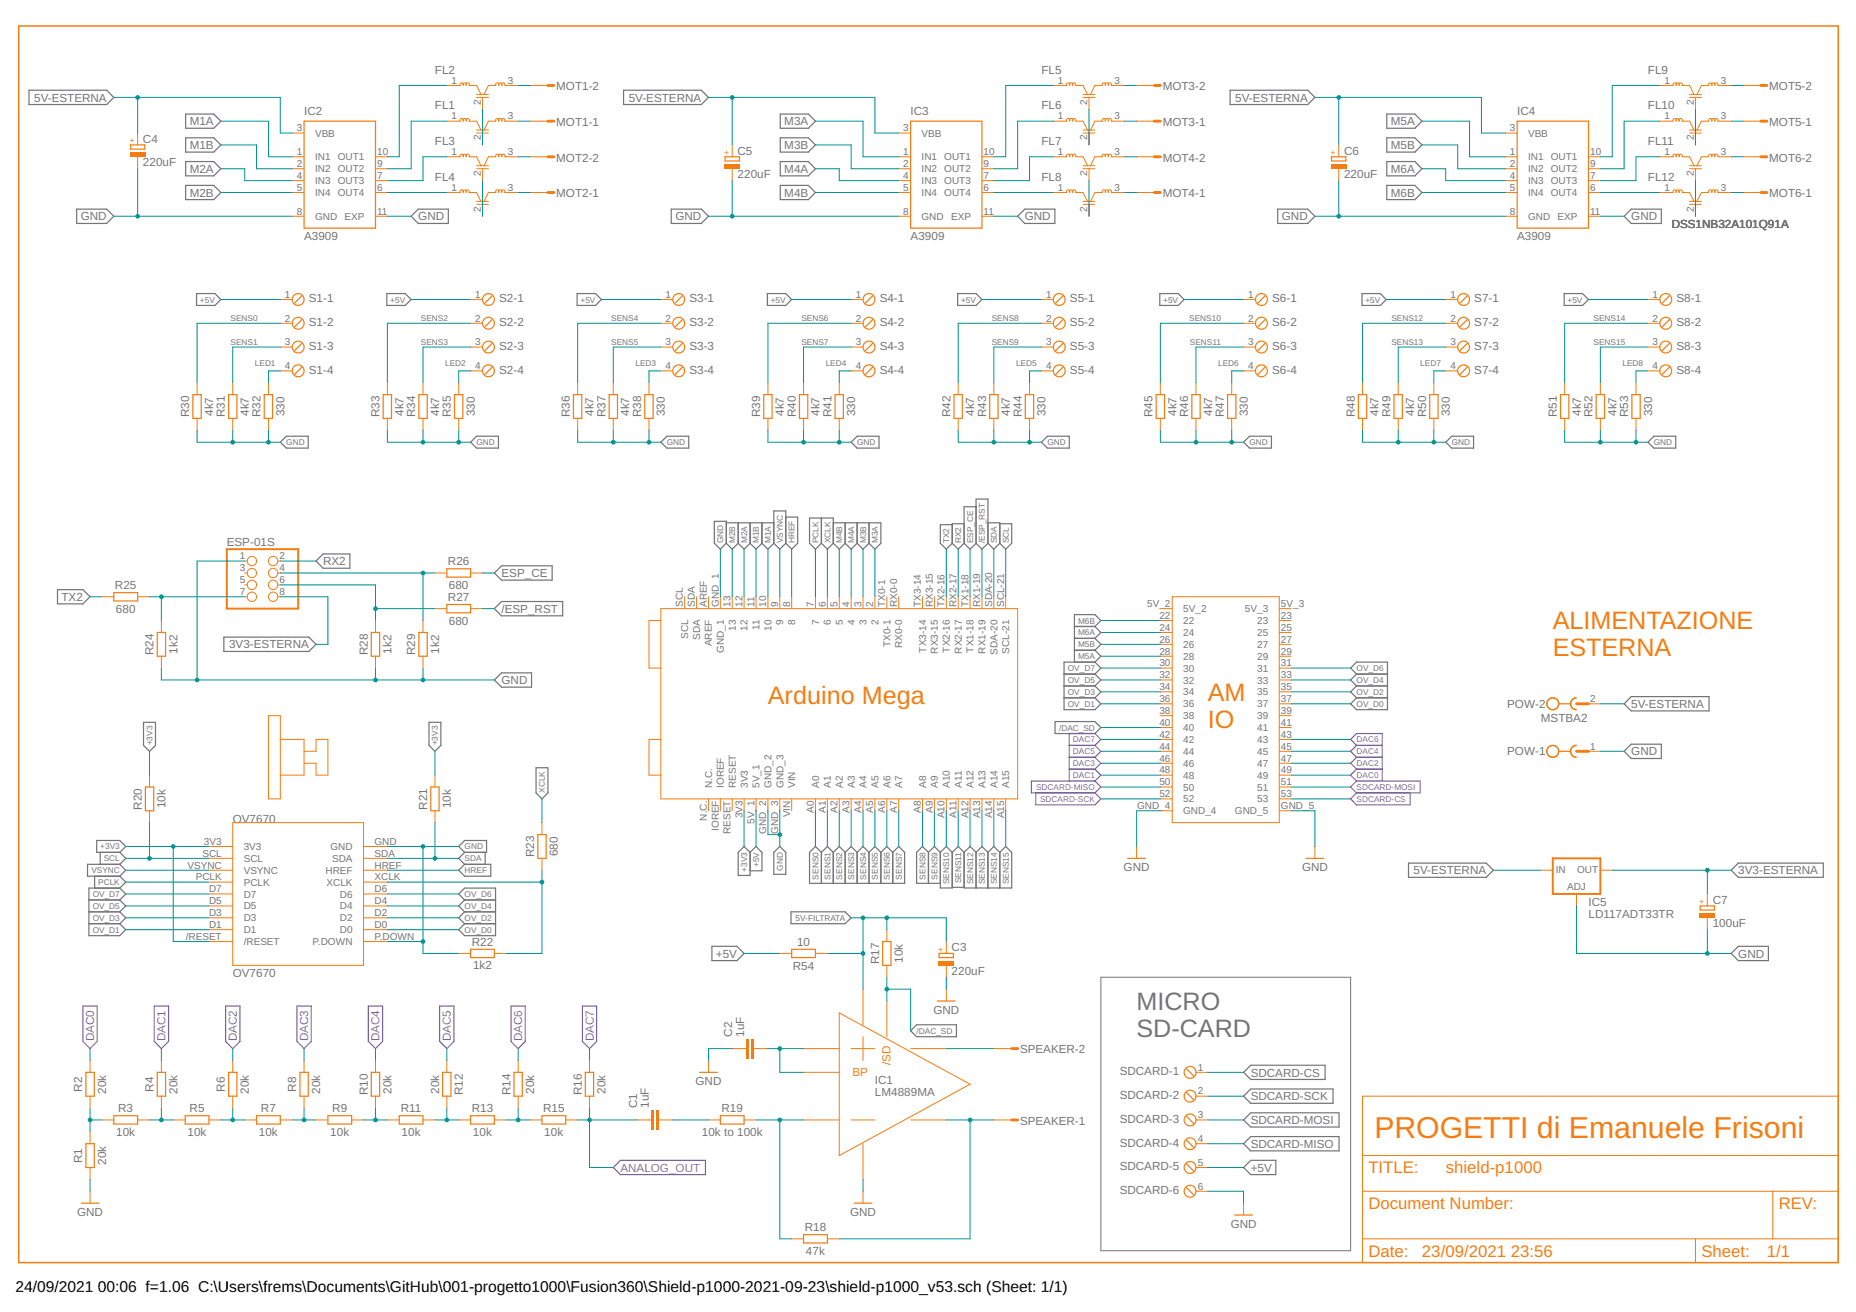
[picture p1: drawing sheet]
<svg xmlns="http://www.w3.org/2000/svg" width="420mm" height="297mm" viewBox="0 0 420 297" stroke-linecap="round" stroke-linejoin="round" font-family="sans-serif">
<defs><g id="words">
<text font-size="6.8" fill="#f57c10" x="311.1" y="257.6">PROGETTI di Emanuele Frisoni</text>
<g font-size="5.7" fill="#f57c10">
<text x="351.5" y="142.5">ALIMENTAZIONE</text>
<text x="351.5" y="148.6">ESTERNA</text>
<text x="173.8" y="159.3">Arduino Mega</text>
<text x="273.4" y="158.7">AM</text>
<text x="273.4" y="164.7">IO</text>
</g>
<g font-size="5.7" fill="#757575">
<text x="257.3" y="228.7">MICRO</text>
<text x="257.3" y="234.7">SD-CARD</text>
</g>
<g font-size="3.8" fill="#f57c10">
<text x="309.8" y="265.7">TITLE:</text>
<text x="327.3" y="265.7">shield-p1000</text>
<text x="309.8" y="273.7">Document Number:</text>
<text x="402.7" y="273.7">REV:</text>
<text x="309.8" y="284.5">Date:</text>
<text x="321.9" y="284.5">23/09/2021</text>
<text x="342" y="284.5">23:56</text>
<text x="385.2" y="284.5">Sheet:</text>
<text x="400" y="284.5">1/1</text>
</g>
<g font-size="3.5">
<text x="3.5" y="292.5">24/09/2021</text>
<text x="22.2" y="292.5">00:06 f=1.06 C:\Users\frems\Documents\GitHub\001-progetto1000\Fusion360\Shield-p1000-2021-09-23\shield-p1000_v53.sch (Sheet: 1/1)</text>
</g>
<g font-size="2.6" fill="#757575">
<text x="98.5" y="16.7">FL2</text>
<text x="235.8" y="16.7">FL5</text>
<text x="373.1" y="16.7">FL9</text>
<text x="7.7" y="23">5V-ESTERNA</text>
<text x="125.9" y="20.4">MOT1-2</text>
<text x="142.3" y="23">5V-ESTERNA</text>
<text x="263.2" y="20.4">MOT3-2</text>
<text x="279.6" y="23">5V-ESTERNA</text>
<text x="400.5" y="20.4">MOT5-2</text>
<text x="42.9" y="28.4">M1A</text>
<text x="68.8" y="26.1">IC2</text>
<text x="98.5" y="24.7">FL1</text>
<text x="125.9" y="28.5">MOT1-1</text>
<text x="177.5" y="28.4">M3A</text>
<text x="206.1" y="26.1">IC3</text>
<text x="235.8" y="24.7">FL6</text>
<text x="263.2" y="28.5">MOT3-1</text>
<text x="314.8" y="28.4">M5A</text>
<text x="343.4" y="26.1">IC4</text>
<text x="373.1" y="24.7">FL10</text>
<text x="400.5" y="28.5">MOT5-1</text>
<text x="32.4" y="32.3">C4</text>
<text x="42.9" y="33.8">M1B</text>
<text x="98.5" y="32.8">FL3</text>
<text x="167" y="35">C5</text>
<text x="177.5" y="33.8">M3B</text>
<text x="235.8" y="32.8">FL7</text>
<text x="304.3" y="35">C6</text>
<text x="314.8" y="33.8">M5B</text>
<text x="373.1" y="32.8">FL11</text>
<text x="32.4" y="37.7">220uF</text>
<text x="42.9" y="39.1">M2A</text>
<text x="98.5" y="40.9">FL4</text>
<text x="125.9" y="36.6">MOT2-2</text>
<text x="167" y="40.4">220uF</text>
<text x="177.5" y="39.1">M4A</text>
<text x="235.8" y="40.9">FL8</text>
<text x="263.2" y="36.6">MOT4-2</text>
<text x="304.3" y="40.4">220uF</text>
<text x="314.8" y="39.1">M6A</text>
<text x="373.1" y="40.9">FL12</text>
<text x="400.5" y="36.6">MOT6-2</text>
<text x="42.9" y="44.5">M2B</text>
<text x="125.9" y="44.7">MOT2-1</text>
<text x="177.5" y="44.5">M4B</text>
<text x="263.2" y="44.7">MOT4-1</text>
<text x="314.8" y="44.5">M6B</text>
<text x="400.5" y="44.7">MOT6-1</text>
<text x="18.3" y="49.9">GND</text>
<text x="94.7" y="49.9">GND</text>
<text x="152.9" y="49.9">GND</text>
<text x="232" y="49.9">GND</text>
<text x="290.2" y="49.9">GND</text>
<text x="369.3" y="49.9">GND</text>
<text x="378.4" y="51.7">DSS1NB32A101Q91A</text>
<text x="68.8" y="54.3">A3909</text>
<text x="206.1" y="54.3">A3909</text>
<text x="343.4" y="54.3">A3909</text>
<text x="69.9" y="68.5">S1-1</text>
<text x="113" y="68.5">S2-1</text>
<text x="156.1" y="68.5">S3-1</text>
<text x="199.1" y="68.5">S4-1</text>
<text x="242.2" y="68.5">S5-1</text>
<text x="288" y="68.5">S6-1</text>
<text x="333.7" y="68.5">S7-1</text>
<text x="379.5" y="68.5">S8-1</text>
<text x="69.9" y="73.9">S1-2</text>
<text x="113" y="73.9">S2-2</text>
<text x="156.1" y="73.9">S3-2</text>
<text x="199.1" y="73.9">S4-2</text>
<text x="242.2" y="73.9">S5-2</text>
<text x="288" y="73.9">S6-2</text>
<text x="333.7" y="73.9">S7-2</text>
<text x="379.5" y="73.9">S8-2</text>
<text x="69.9" y="79.2">S1-3</text>
<text x="113" y="79.2">S2-3</text>
<text x="156.1" y="79.2">S3-3</text>
<text x="199.1" y="79.2">S4-3</text>
<text x="242.2" y="79.2">S5-3</text>
<text x="288" y="79.2">S6-3</text>
<text x="333.7" y="79.2">S7-3</text>
<text x="379.5" y="79.2">S8-3</text>
<text x="69.9" y="84.6">S1-4</text>
<text x="113" y="84.6">S2-4</text>
<text x="156.1" y="84.6">S3-4</text>
<text x="199.1" y="84.6">S4-4</text>
<text x="242.2" y="84.6">S5-4</text>
<text x="288" y="84.6">S6-4</text>
<text x="333.7" y="84.6">S7-4</text>
<text x="379.5" y="84.6">S8-4</text>
<text x="42.9" y="94.5" transform="rotate(-90 42.9 94.5)">R30</text>
<text x="48.2" y="94.2" transform="rotate(-90 48.2 94.2)">4k7</text>
<text x="50.9" y="94.5" transform="rotate(-90 50.9 94.5)">R31</text>
<text x="56.3" y="94.2" transform="rotate(-90 56.3 94.2)">4k7</text>
<text x="59" y="94.5" transform="rotate(-90 59 94.5)">R32</text>
<text x="64.4" y="94.3" transform="rotate(-90 64.4 94.3)">330</text>
<text x="85.9" y="94.5" transform="rotate(-90 85.9 94.5)">R33</text>
<text x="91.3" y="94.2" transform="rotate(-90 91.3 94.2)">4k7</text>
<text x="94" y="94.5" transform="rotate(-90 94 94.5)">R34</text>
<text x="99.4" y="94.2" transform="rotate(-90 99.4 94.2)">4k7</text>
<text x="102.1" y="94.5" transform="rotate(-90 102.1 94.5)">R35</text>
<text x="107.5" y="94.3" transform="rotate(-90 107.5 94.3)">330</text>
<text x="129" y="94.5" transform="rotate(-90 129 94.5)">R36</text>
<text x="134.4" y="94.2" transform="rotate(-90 134.4 94.2)">4k7</text>
<text x="137.1" y="94.5" transform="rotate(-90 137.1 94.5)">R37</text>
<text x="142.5" y="94.2" transform="rotate(-90 142.5 94.2)">4k7</text>
<text x="145.2" y="94.5" transform="rotate(-90 145.2 94.5)">R38</text>
<text x="150.5" y="94.3" transform="rotate(-90 150.5 94.3)">330</text>
<text x="172.1" y="94.5" transform="rotate(-90 172.1 94.5)">R39</text>
<text x="177.5" y="94.2" transform="rotate(-90 177.5 94.2)">4k7</text>
<text x="180.2" y="94.5" transform="rotate(-90 180.2 94.5)">R40</text>
<text x="185.5" y="94.2" transform="rotate(-90 185.5 94.2)">4k7</text>
<text x="188.2" y="94.5" transform="rotate(-90 188.2 94.5)">R41</text>
<text x="193.6" y="94.3" transform="rotate(-90 193.6 94.3)">330</text>
<text x="215.1" y="94.5" transform="rotate(-90 215.1 94.5)">R42</text>
<text x="220.5" y="94.2" transform="rotate(-90 220.5 94.2)">4k7</text>
<text x="223.2" y="94.5" transform="rotate(-90 223.2 94.5)">R43</text>
<text x="228.6" y="94.2" transform="rotate(-90 228.6 94.2)">4k7</text>
<text x="231.3" y="94.5" transform="rotate(-90 231.3 94.5)">R44</text>
<text x="236.7" y="94.3" transform="rotate(-90 236.7 94.3)">330</text>
<text x="260.9" y="94.5" transform="rotate(-90 260.9 94.5)">R45</text>
<text x="266.3" y="94.2" transform="rotate(-90 266.3 94.2)">4k7</text>
<text x="269" y="94.5" transform="rotate(-90 269 94.5)">R46</text>
<text x="274.4" y="94.2" transform="rotate(-90 274.4 94.2)">4k7</text>
<text x="277.1" y="94.5" transform="rotate(-90 277.1 94.5)">R47</text>
<text x="282.5" y="94.3" transform="rotate(-90 282.5 94.3)">330</text>
<text x="306.7" y="94.5" transform="rotate(-90 306.7 94.5)">R48</text>
<text x="312.1" y="94.2" transform="rotate(-90 312.1 94.2)">4k7</text>
<text x="314.8" y="94.5" transform="rotate(-90 314.8 94.5)">R49</text>
<text x="320.1" y="94.2" transform="rotate(-90 320.1 94.2)">4k7</text>
<text x="322.8" y="94.5" transform="rotate(-90 322.8 94.5)">R50</text>
<text x="328.2" y="94.3" transform="rotate(-90 328.2 94.3)">330</text>
<text x="352.4" y="94.5" transform="rotate(-90 352.4 94.5)">R51</text>
<text x="357.8" y="94.2" transform="rotate(-90 357.8 94.2)">4k7</text>
<text x="360.5" y="94.5" transform="rotate(-90 360.5 94.5)">R52</text>
<text x="365.9" y="94.2" transform="rotate(-90 365.9 94.2)">4k7</text>
<text x="368.6" y="94.5" transform="rotate(-90 368.6 94.5)">R53</text>
<text x="374" y="94.3" transform="rotate(-90 374 94.3)">330</text>
<text x="51.3" y="123.7">ESP-01S</text>
<text x="73.2" y="128">RX2</text>
<text x="101.4" y="128">R26</text>
<text x="113.5" y="130.7">ESP_CE</text>
<text x="13.9" y="136">TX2</text>
<text x="26" y="133.3">R25</text>
<text x="101.4" y="136">R27</text>
<text x="101.6" y="133.3">680</text>
<text x="26.2" y="138.7">680</text>
<text x="101.6" y="141.4">680</text>
<text x="113.5" y="138.7">/ESP_RST</text>
<text x="34.8" y="148.3" transform="rotate(-90 34.8 148.3)">R24</text>
<text x="40.2" y="148" transform="rotate(-90 40.2 148)">1k2</text>
<text x="51.9" y="146.8">3V3-ESTERNA</text>
<text x="83.2" y="148.3" transform="rotate(-90 83.2 148.3)">R28</text>
<text x="88.6" y="148" transform="rotate(-90 88.6 148)">1k2</text>
<text x="94" y="148.3" transform="rotate(-90 94 148.3)">R29</text>
<text x="99.4" y="148" transform="rotate(-90 99.4 148)">1k2</text>
<text x="113.5" y="154.9">GND</text>
<text x="341.2" y="160.3">POW-2</text>
<text x="369.3" y="160.3">5V-ESTERNA</text>
<text x="348.8" y="163.4">MSTBA2</text>
<text x="341.2" y="171">POW-1</text>
<text x="369.3" y="171">GND</text>
<text x="32.1" y="183.3" transform="rotate(-90 32.1 183.3)">R20</text>
<text x="37.5" y="183" transform="rotate(-90 37.5 183)">10k</text>
<text x="96.7" y="183.3" transform="rotate(-90 96.7 183.3)">R21</text>
<text x="102.1" y="183" transform="rotate(-90 102.1 183)">10k</text>
<text x="52.7" y="186.3">OV7670</text>
<text x="120.9" y="194.1" transform="rotate(-90 120.9 194.1)">R23</text>
<text x="126.3" y="193.9" transform="rotate(-90 126.3 193.9)">680</text>
<text x="254.4" y="197.3">GND</text>
<text x="294.8" y="197.3">GND</text>
<text x="320" y="198">5V-ESTERNA</text>
<text x="393.5" y="198">3V3-ESTERNA</text>
<text x="359.6" y="207.8">LD117ADT33TR</text>
<text x="359.6" y="205.1">IC5</text>
<text x="387.7" y="210">100uF</text>
<text x="387.7" y="204.6">C7</text>
<text x="106.8" y="214.1">R22</text>
<text x="180.4" y="214.1">10</text>
<text x="215.4" y="215.4">C3</text>
<text x="52.7" y="221.2">OV7670</text>
<text x="107.1" y="219.5">1k2</text>
<text x="162.1" y="216.8">+5V</text>
<text x="179.5" y="219.5">R54</text>
<text x="199" y="218.3" transform="rotate(-90 199 218.3)">R17</text>
<text x="204.4" y="218" transform="rotate(-90 204.4 218)">10k</text>
<text x="215.4" y="220.7">220uF</text>
<text x="393.5" y="216.8">GND</text>
<text x="211.3" y="229.6">GND</text>
<text x="165.8" y="234.7" transform="rotate(-90 165.8 234.7)">C2</text>
<text x="168.5" y="234.7" transform="rotate(-90 168.5 234.7)">1uF</text>
<text x="230.9" y="238.5">SPEAKER-2</text>
<text x="157.5" y="245.7">GND</text>
<text x="198.1" y="245.5">IC1</text>
<text x="253.5" y="243.5">SDCARD-1</text>
<text x="283.1" y="243.7">SDCARD-CS</text>
<text x="18.6" y="247.2" transform="rotate(-90 18.6 247.2)">R2</text>
<text x="24" y="247.6" transform="rotate(-90 24 247.6)">20k</text>
<text x="26.8" y="251.8">R3</text>
<text x="34.8" y="247.2" transform="rotate(-90 34.8 247.2)">R4</text>
<text x="40.2" y="247.6" transform="rotate(-90 40.2 247.6)">20k</text>
<text x="42.9" y="251.8">R5</text>
<text x="50.9" y="247.2" transform="rotate(-90 50.9 247.2)">R6</text>
<text x="56.3" y="247.6" transform="rotate(-90 56.3 247.6)">20k</text>
<text x="59.1" y="251.8">R7</text>
<text x="67.1" y="247.2" transform="rotate(-90 67.1 247.2)">R8</text>
<text x="72.5" y="247.6" transform="rotate(-90 72.5 247.6)">20k</text>
<text x="75.2" y="251.8">R9</text>
<text x="83.2" y="247.9" transform="rotate(-90 83.2 247.9)">R10</text>
<text x="88.6" y="247.6" transform="rotate(-90 88.6 247.6)">20k</text>
<text x="90.7" y="251.8">R11</text>
<text x="99.4" y="247.6" transform="rotate(-90 99.4 247.6)">20k</text>
<text x="104.8" y="247.9" transform="rotate(-90 104.8 247.9)">R12</text>
<text x="106.8" y="251.8">R13</text>
<text x="115.5" y="247.9" transform="rotate(-90 115.5 247.9)">R14</text>
<text x="120.9" y="247.6" transform="rotate(-90 120.9 247.6)">20k</text>
<text x="122.9" y="251.8">R15</text>
<text x="131.7" y="247.9" transform="rotate(-90 131.7 247.9)">R16</text>
<text x="137.1" y="247.6" transform="rotate(-90 137.1 247.6)">20k</text>
<text x="144.2" y="250.9" transform="rotate(-90 144.2 250.9)">C1</text>
<text x="146.9" y="250.9" transform="rotate(-90 146.9 250.9)">1uF</text>
<text x="163.3" y="251.8">R19</text>
<text x="198.1" y="248.2">LM4889MA</text>
<text x="253.5" y="248.8">SDCARD-2</text>
<text x="283.1" y="249.1">SDCARD-SCK</text>
<text x="26.3" y="257.2">10k</text>
<text x="42.5" y="257.2">10k</text>
<text x="58.6" y="257.2">10k</text>
<text x="74.8" y="257.2">10k</text>
<text x="90.9" y="257.2">10k</text>
<text x="107.1" y="257.2">10k</text>
<text x="123.2" y="257.2">10k</text>
<text x="158.9" y="257.2">10k to 100k</text>
<text x="230.9" y="254.6">SPEAKER-1</text>
<text x="253.5" y="254.2">SDCARD-3</text>
<text x="283.1" y="254.5">SDCARD-MOSI</text>
<text x="18.6" y="263.3" transform="rotate(-90 18.6 263.3)">R1</text>
<text x="24" y="263.8" transform="rotate(-90 24 263.8)">20k</text>
<text x="253.5" y="259.6">SDCARD-4</text>
<text x="283.1" y="259.9">SDCARD-MISO</text>
<text x="253.5" y="265">SDCARD-5</text>
<text x="283.1" y="265.3">+5V</text>
<text x="17.5" y="275.3">GND</text>
<text x="192.5" y="275.3">GND</text>
<text x="253.5" y="270.4">SDCARD-6</text>
<text x="182.2" y="278.7">R18</text>
<text x="278.6" y="278">GND</text>
<text x="182.4" y="284.1">47k</text>
</g>
<g font-size="2.6" fill="#815cc2">
<text x="21.3" y="235.8" transform="rotate(-90 21.3 235.8)">DAC0</text>
<text x="37.5" y="235.8" transform="rotate(-90 37.5 235.8)">DAC1</text>
<text x="53.6" y="235.8" transform="rotate(-90 53.6 235.8)">DAC2</text>
<text x="69.8" y="235.8" transform="rotate(-90 69.8 235.8)">DAC3</text>
<text x="85.9" y="235.8" transform="rotate(-90 85.9 235.8)">DAC4</text>
<text x="102.1" y="235.8" transform="rotate(-90 102.1 235.8)">DAC5</text>
<text x="118.2" y="235.8" transform="rotate(-90 118.2 235.8)">DAC6</text>
<text x="134.4" y="235.8" transform="rotate(-90 134.4 235.8)">DAC7</text>
<text x="140.5" y="265.3">ANALOG_OUT</text>
</g>
<g font-size="2.6" fill="#f57c10">
<text x="193" y="243.6">BP</text>
<text x="201.6" y="241.2" transform="rotate(-90 201.6 241.2)">/SD</text>
</g>
<g font-size="2.3" fill="#757575">
<text x="102.2" y="19">1</text>
<text x="108.8" y="23.7" transform="rotate(-90 108.8 23.7)">2</text>
<text x="115" y="19">3</text>
<text x="239.5" y="19">1</text>
<text x="246.1" y="23.7" transform="rotate(-90 246.1 23.7)">2</text>
<text x="252.3" y="19">3</text>
<text x="376.8" y="19">1</text>
<text x="383.4" y="23.7" transform="rotate(-90 383.4 23.7)">2</text>
<text x="389.6" y="19">3</text>
<text x="67.2" y="29.7">3</text>
<text x="102.2" y="27.1">1</text>
<text x="115" y="27.1">3</text>
<text x="204.5" y="29.7">3</text>
<text x="239.5" y="27.1">1</text>
<text x="252.3" y="27.1">3</text>
<text x="341.8" y="29.7">3</text>
<text x="376.8" y="27.1">1</text>
<text x="389.6" y="27.1">3</text>
<text x="67.2" y="35.1">1</text>
<text x="71.3" y="30.9">VBB</text>
<text x="85.4" y="35.1">10</text>
<text x="102.2" y="35.1">1</text>
<text x="108.8" y="31.8" transform="rotate(-90 108.8 31.8)">2</text>
<text x="115" y="35.1">3</text>
<text x="204.5" y="35.1">1</text>
<text x="208.6" y="30.9">VBB</text>
<text x="222.7" y="35.1">10</text>
<text x="239.5" y="35.1">1</text>
<text x="246.1" y="31.8" transform="rotate(-90 246.1 31.8)">2</text>
<text x="252.3" y="35.1">3</text>
<text x="341.8" y="35.1">1</text>
<text x="345.9" y="30.9">VBB</text>
<text x="360" y="35.1">10</text>
<text x="376.8" y="35.1">1</text>
<text x="383.4" y="31.8" transform="rotate(-90 383.4 31.8)">2</text>
<text x="389.6" y="35.1">3</text>
<text x="67.2" y="37.8">2</text>
<text x="67.2" y="40.5">4</text>
<text x="71.3" y="36.3">IN1</text>
<text x="71.3" y="39">IN2</text>
<text x="71.3" y="41.7">IN3</text>
<text x="76.5" y="36.3">OUT1</text>
<text x="76.5" y="39">OUT2</text>
<text x="76.5" y="41.7">OUT3</text>
<text x="85.4" y="37.8">9</text>
<text x="85.4" y="40.5">7</text>
<text x="108.8" y="39.8" transform="rotate(-90 108.8 39.8)">2</text>
<text x="204.5" y="37.8">2</text>
<text x="204.5" y="40.5">4</text>
<text x="208.6" y="36.3">IN1</text>
<text x="208.6" y="39">IN2</text>
<text x="208.6" y="41.7">IN3</text>
<text x="213.8" y="36.3">OUT1</text>
<text x="213.8" y="39">OUT2</text>
<text x="213.8" y="41.7">OUT3</text>
<text x="222.7" y="37.8">9</text>
<text x="222.7" y="40.5">7</text>
<text x="246.1" y="39.8" transform="rotate(-90 246.1 39.8)">2</text>
<text x="341.8" y="37.8">2</text>
<text x="341.8" y="40.5">4</text>
<text x="345.9" y="36.3">IN1</text>
<text x="345.9" y="39">IN2</text>
<text x="345.9" y="41.7">IN3</text>
<text x="351.1" y="36.3">OUT1</text>
<text x="351.1" y="39">OUT2</text>
<text x="351.1" y="41.7">OUT3</text>
<text x="360" y="37.8">9</text>
<text x="360" y="40.5">7</text>
<text x="383.4" y="39.8" transform="rotate(-90 383.4 39.8)">2</text>
<text x="67.2" y="43.2">5</text>
<text x="71.3" y="44.4">IN4</text>
<text x="76.5" y="44.4">OUT4</text>
<text x="85.4" y="43.2">6</text>
<text x="102.2" y="43.2">1</text>
<text x="108.8" y="47.9" transform="rotate(-90 108.8 47.9)">2</text>
<text x="115" y="43.2">3</text>
<text x="204.5" y="43.2">5</text>
<text x="208.6" y="44.4">IN4</text>
<text x="213.8" y="44.4">OUT4</text>
<text x="222.7" y="43.2">6</text>
<text x="239.5" y="43.2">1</text>
<text x="246.1" y="47.9" transform="rotate(-90 246.1 47.9)">2</text>
<text x="252.3" y="43.2">3</text>
<text x="341.8" y="43.2">5</text>
<text x="345.9" y="44.4">IN4</text>
<text x="351.1" y="44.4">OUT4</text>
<text x="360" y="43.2">6</text>
<text x="376.8" y="43.2">1</text>
<text x="383.4" y="47.9" transform="rotate(-90 383.4 47.9)">2</text>
<text x="389.6" y="43.2">3</text>
<text x="67.2" y="48.6">8</text>
<text x="71.3" y="49.8">GND</text>
<text x="78" y="49.8">EXP</text>
<text x="85.4" y="48.6">11</text>
<text x="204.5" y="48.6">8</text>
<text x="208.6" y="49.8">GND</text>
<text x="215.3" y="49.8">EXP</text>
<text x="222.7" y="48.6">11</text>
<text x="341.8" y="48.6">8</text>
<text x="345.9" y="49.8">GND</text>
<text x="352.6" y="49.8">EXP</text>
<text x="360" y="48.6">11</text>
<text x="64.5" y="67.4">1</text>
<text x="107.6" y="67.4">1</text>
<text x="150.7" y="67.4">1</text>
<text x="193.7" y="67.4">1</text>
<text x="236.8" y="67.4">1</text>
<text x="282.6" y="67.4">1</text>
<text x="328.3" y="67.4">1</text>
<text x="374.1" y="67.4">1</text>
<text x="64.5" y="72.8">2</text>
<text x="107.6" y="72.8">2</text>
<text x="150.7" y="72.8">2</text>
<text x="193.7" y="72.8">2</text>
<text x="236.8" y="72.8">2</text>
<text x="282.6" y="72.8">2</text>
<text x="328.3" y="72.8">2</text>
<text x="374.1" y="72.8">2</text>
<text x="64.5" y="78.2">3</text>
<text x="64.5" y="83.6">4</text>
<text x="107.6" y="78.2">3</text>
<text x="107.6" y="83.6">4</text>
<text x="150.7" y="78.2">3</text>
<text x="150.7" y="83.6">4</text>
<text x="193.7" y="78.2">3</text>
<text x="193.7" y="83.6">4</text>
<text x="236.8" y="78.2">3</text>
<text x="236.8" y="83.6">4</text>
<text x="282.6" y="78.2">3</text>
<text x="282.6" y="83.6">4</text>
<text x="328.3" y="78.2">3</text>
<text x="328.3" y="83.6">4</text>
<text x="374.1" y="78.2">3</text>
<text x="374.1" y="83.6">4</text>
<text x="54.3" y="126.7">1</text>
<text x="54.3" y="129.3">3</text>
<text x="63.2" y="126.7">2</text>
<text x="63.2" y="129.3">4</text>
<text x="54.3" y="132">5</text>
<text x="54.3" y="134.7">7</text>
<text x="63.2" y="132">6</text>
<text x="63.2" y="134.7">8</text>
<text x="154.6" y="137.4" transform="rotate(-90 154.6 137.4)">SCL</text>
<text x="157.3" y="137.4" transform="rotate(-90 157.3 137.4)">SDA</text>
<text x="160" y="137.4" transform="rotate(-90 160 137.4)">AREF</text>
<text x="162.7" y="137.4" transform="rotate(-90 162.7 137.4)">GND_1</text>
<text x="165.4" y="137.4" transform="rotate(-90 165.4 137.4)">13</text>
<text x="168.1" y="137.4" transform="rotate(-90 168.1 137.4)">12</text>
<text x="170.8" y="137.4" transform="rotate(-90 170.8 137.4)">11</text>
<text x="173.5" y="137.4" transform="rotate(-90 173.5 137.4)">10</text>
<text x="176.2" y="137.4" transform="rotate(-90 176.2 137.4)">9</text>
<text x="178.8" y="137.4" transform="rotate(-90 178.8 137.4)">8</text>
<text x="184.2" y="137.4" transform="rotate(-90 184.2 137.4)">7</text>
<text x="186.9" y="137.4" transform="rotate(-90 186.9 137.4)">6</text>
<text x="189.6" y="137.4" transform="rotate(-90 189.6 137.4)">5</text>
<text x="192.3" y="137.4" transform="rotate(-90 192.3 137.4)">4</text>
<text x="195" y="137.4" transform="rotate(-90 195 137.4)">3</text>
<text x="197.7" y="137.4" transform="rotate(-90 197.7 137.4)">2</text>
<text x="200.4" y="137.4" transform="rotate(-90 200.4 137.4)">TX0-1</text>
<text x="203.1" y="137.4" transform="rotate(-90 203.1 137.4)">RX0-0</text>
<text x="208.5" y="137.4" transform="rotate(-90 208.5 137.4)">TX3-14</text>
<text x="211.1" y="137.4" transform="rotate(-90 211.1 137.4)">RX3-15</text>
<text x="213.8" y="137.4" transform="rotate(-90 213.8 137.4)">TX2-16</text>
<text x="216.5" y="137.4" transform="rotate(-90 216.5 137.4)">RX2-17</text>
<text x="219.2" y="137.4" transform="rotate(-90 219.2 137.4)">TX1-18</text>
<text x="221.9" y="137.4" transform="rotate(-90 221.9 137.4)">RX1-19</text>
<text x="224.6" y="137.4" transform="rotate(-90 224.6 137.4)">SDA-20</text>
<text x="227.3" y="137.4" transform="rotate(-90 227.3 137.4)">SCL-21</text>
<text x="259.7" y="137.4">5V_2</text>
<text x="290" y="137.4">5V_3</text>
<text x="166.6" y="142.8" transform="rotate(-90 166.6 142.8)">13</text>
<text x="169.3" y="142.8" transform="rotate(-90 169.3 142.8)">12</text>
<text x="171.9" y="142.6" transform="rotate(-90 171.9 142.6)">11</text>
<text x="174.6" y="142.8" transform="rotate(-90 174.6 142.8)">10</text>
<text x="177.3" y="141.5" transform="rotate(-90 177.3 141.5)">9</text>
<text x="180" y="141.5" transform="rotate(-90 180 141.5)">8</text>
<text x="185.4" y="141.5" transform="rotate(-90 185.4 141.5)">7</text>
<text x="188.1" y="141.5" transform="rotate(-90 188.1 141.5)">6</text>
<text x="190.8" y="141.5" transform="rotate(-90 190.8 141.5)">5</text>
<text x="193.5" y="141.5" transform="rotate(-90 193.5 141.5)">4</text>
<text x="196.2" y="141.5" transform="rotate(-90 196.2 141.5)">3</text>
<text x="198.9" y="141.5" transform="rotate(-90 198.9 141.5)">2</text>
<text x="262.5" y="140.1">22</text>
<text x="262.5" y="142.8">24</text>
<text x="267.8" y="138.6">5V_2</text>
<text x="267.8" y="141.3">22</text>
<text x="267.8" y="144">24</text>
<text x="281.8" y="138.6">5V_3</text>
<text x="284.6" y="141.3">23</text>
<text x="284.6" y="144">25</text>
<text x="290" y="140.1">23</text>
<text x="290" y="142.8">25</text>
<text x="155.8" y="144.7" transform="rotate(-90 155.8 144.7)">SCL</text>
<text x="158.5" y="144.9" transform="rotate(-90 158.5 144.9)">SDA</text>
<text x="161.2" y="146.3" transform="rotate(-90 161.2 146.3)">AREF</text>
<text x="163.9" y="147.8" transform="rotate(-90 163.9 147.8)">GND_1</text>
<text x="201.6" y="146.5" transform="rotate(-90 201.6 146.5)">TX0-1</text>
<text x="204.3" y="146.7" transform="rotate(-90 204.3 146.7)">RX0-0</text>
<text x="209.6" y="147.7" transform="rotate(-90 209.6 147.7)">TX3-14</text>
<text x="212.3" y="148" transform="rotate(-90 212.3 148)">RX3-15</text>
<text x="215" y="147.7" transform="rotate(-90 215 147.7)">TX2-16</text>
<text x="217.7" y="148" transform="rotate(-90 217.7 148)">RX2-17</text>
<text x="220.4" y="147.7" transform="rotate(-90 220.4 147.7)">TX1-18</text>
<text x="223.1" y="148" transform="rotate(-90 223.1 148)">RX1-19</text>
<text x="225.8" y="148.2" transform="rotate(-90 225.8 148.2)">SDA-20</text>
<text x="228.5" y="148" transform="rotate(-90 228.5 148)">SCL-21</text>
<text x="262.5" y="145.5">26</text>
<text x="262.5" y="148.2">28</text>
<text x="267.8" y="146.7">26</text>
<text x="267.8" y="149.4">28</text>
<text x="284.6" y="146.7">27</text>
<text x="284.6" y="149.4">29</text>
<text x="290" y="145.5">27</text>
<text x="290" y="148.2">29</text>
<text x="262.5" y="150.9">30</text>
<text x="262.5" y="153.6">32</text>
<text x="267.8" y="152.1">30</text>
<text x="267.8" y="154.8">32</text>
<text x="284.6" y="152.1">31</text>
<text x="284.6" y="154.8">33</text>
<text x="290" y="150.9">31</text>
<text x="290" y="153.6">33</text>
<text x="262.5" y="156.3">34</text>
<text x="262.5" y="159">36</text>
<text x="262.5" y="161.6">38</text>
<text x="267.8" y="157.5">34</text>
<text x="267.8" y="160.1">36</text>
<text x="284.6" y="157.4">35</text>
<text x="284.6" y="160.1">37</text>
<text x="290" y="156.3">35</text>
<text x="290" y="159">37</text>
<text x="290" y="161.6">39</text>
<text x="360" y="159">2</text>
<text x="262.5" y="164.3">40</text>
<text x="262.5" y="167">42</text>
<text x="267.8" y="162.8">38</text>
<text x="267.8" y="165.5">40</text>
<text x="284.6" y="162.8">39</text>
<text x="284.6" y="165.5">41</text>
<text x="290" y="164.3">41</text>
<text x="290" y="167">43</text>
<text x="262.5" y="169.7">44</text>
<text x="262.5" y="172.4">46</text>
<text x="267.8" y="168.2">42</text>
<text x="267.8" y="170.9">44</text>
<text x="267.8" y="173.6">46</text>
<text x="284.6" y="168.2">43</text>
<text x="284.6" y="170.9">45</text>
<text x="284.6" y="173.6">47</text>
<text x="290" y="169.7">45</text>
<text x="290" y="172.4">47</text>
<text x="360" y="169.7">1</text>
<text x="161.2" y="178.4" transform="rotate(-90 161.2 178.4)">N.C.</text>
<text x="163.9" y="178.4" transform="rotate(-90 163.9 178.4)">IOREF</text>
<text x="166.6" y="178.4" transform="rotate(-90 166.6 178.4)">RESET</text>
<text x="169.3" y="178.4" transform="rotate(-90 169.3 178.4)">3V3</text>
<text x="172" y="178.4" transform="rotate(-90 172 178.4)">5V_1</text>
<text x="174.6" y="178.4" transform="rotate(-90 174.6 178.4)">GND_2</text>
<text x="177.3" y="178.4" transform="rotate(-90 177.3 178.4)">GND_3</text>
<text x="180" y="178.4" transform="rotate(-90 180 178.4)">VIN</text>
<text x="185.4" y="178.4" transform="rotate(-90 185.4 178.4)">A0</text>
<text x="188.1" y="178.4" transform="rotate(-90 188.1 178.4)">A1</text>
<text x="190.8" y="178.4" transform="rotate(-90 190.8 178.4)">A2</text>
<text x="193.5" y="178.4" transform="rotate(-90 193.5 178.4)">A3</text>
<text x="196.2" y="178.4" transform="rotate(-90 196.2 178.4)">A4</text>
<text x="198.9" y="178.4" transform="rotate(-90 198.9 178.4)">A5</text>
<text x="201.6" y="178.4" transform="rotate(-90 201.6 178.4)">A6</text>
<text x="204.3" y="178.4" transform="rotate(-90 204.3 178.4)">A7</text>
<text x="209.6" y="178.4" transform="rotate(-90 209.6 178.4)">A8</text>
<text x="212.3" y="178.4" transform="rotate(-90 212.3 178.4)">A9</text>
<text x="215" y="178.4" transform="rotate(-90 215 178.4)">A10</text>
<text x="217.7" y="178.4" transform="rotate(-90 217.7 178.4)">A11</text>
<text x="220.4" y="178.4" transform="rotate(-90 220.4 178.4)">A12</text>
<text x="223.1" y="178.4" transform="rotate(-90 223.1 178.4)">A13</text>
<text x="225.8" y="178.4" transform="rotate(-90 225.8 178.4)">A14</text>
<text x="228.5" y="178.4" transform="rotate(-90 228.5 178.4)">A15</text>
<text x="262.5" y="175.1">48</text>
<text x="262.5" y="177.8">50</text>
<text x="267.8" y="176.3">48</text>
<text x="267.8" y="179">50</text>
<text x="284.6" y="176.3">49</text>
<text x="284.6" y="179">51</text>
<text x="290" y="175.1">49</text>
<text x="290" y="177.8">51</text>
<text x="160" y="185.8" transform="rotate(-90 160 185.8)">N.C.</text>
<text x="168.1" y="185.3" transform="rotate(-90 168.1 185.3)">3V3</text>
<text x="178.8" y="185" transform="rotate(-90 178.8 185)">VIN</text>
<text x="184.2" y="184" transform="rotate(-90 184.2 184)">A0</text>
<text x="186.9" y="184" transform="rotate(-90 186.9 184)">A1</text>
<text x="189.6" y="184" transform="rotate(-90 189.6 184)">A2</text>
<text x="192.3" y="184" transform="rotate(-90 192.3 184)">A3</text>
<text x="195" y="184" transform="rotate(-90 195 184)">A4</text>
<text x="197.7" y="184" transform="rotate(-90 197.7 184)">A5</text>
<text x="200.4" y="184" transform="rotate(-90 200.4 184)">A6</text>
<text x="203.1" y="184" transform="rotate(-90 203.1 184)">A7</text>
<text x="208.5" y="184" transform="rotate(-90 208.5 184)">A8</text>
<text x="211.1" y="184" transform="rotate(-90 211.1 184)">A9</text>
<text x="213.8" y="185.3" transform="rotate(-90 213.8 185.3)">A10</text>
<text x="216.5" y="185.1" transform="rotate(-90 216.5 185.1)">A11</text>
<text x="219.2" y="185.3" transform="rotate(-90 219.2 185.3)">A12</text>
<text x="221.9" y="185.3" transform="rotate(-90 221.9 185.3)">A13</text>
<text x="224.6" y="185.3" transform="rotate(-90 224.6 185.3)">A14</text>
<text x="227.3" y="185.3" transform="rotate(-90 227.3 185.3)">A15</text>
<text x="257.4" y="183.2">GND_4</text>
<text x="262.5" y="180.5">52</text>
<text x="267.8" y="184.4">GND_4</text>
<text x="267.8" y="181.7">52</text>
<text x="279.6" y="184.4">GND_5</text>
<text x="284.6" y="181.7">53</text>
<text x="290" y="180.5">53</text>
<text x="290" y="183.2">GND_5</text>
<text x="46.2" y="191.3">3V3</text>
<text x="84.8" y="191.3">GND</text>
<text x="162.7" y="188.1" transform="rotate(-90 162.7 188.1)">IOREF</text>
<text x="165.4" y="188.8" transform="rotate(-90 165.4 188.8)">RESET</text>
<text x="170.8" y="186.6" transform="rotate(-90 170.8 186.6)">5V_1</text>
<text x="173.5" y="188.8" transform="rotate(-90 173.5 188.8)">GND_2</text>
<text x="176.2" y="188.8" transform="rotate(-90 176.2 188.8)">GND_3</text>
<text x="42.5" y="196.6">VSYNC</text>
<text x="45.8" y="194">SCL</text>
<text x="55.2" y="192.4">3V3</text>
<text x="55.2" y="195.1">SCL</text>
<text x="55.2" y="197.8">VSYNC</text>
<text x="73.7" y="197.8">HREF</text>
<text x="74.8" y="192.4">GND</text>
<text x="75.2" y="195.1">SDA</text>
<text x="84.8" y="194">SDA</text>
<text x="84.8" y="196.6">HREF</text>
<text x="352.2" y="197.7">IN</text>
<text x="357" y="197.7">OUT</text>
<text x="44.3" y="199.3">PCLK</text>
<text x="47.3" y="202">D7</text>
<text x="55.2" y="200.5">PCLK</text>
<text x="55.2" y="203.2">D7</text>
<text x="73.9" y="200.5">XCLK</text>
<text x="76.9" y="203.2">D6</text>
<text x="84.8" y="199.3">XCLK</text>
<text x="84.8" y="202">D6</text>
<text x="354.7" y="201.6">ADJ</text>
<text x="47.3" y="204.7">D5</text>
<text x="47.3" y="207.4">D3</text>
<text x="55.2" y="205.9">D5</text>
<text x="55.2" y="208.6">D3</text>
<text x="76.9" y="205.9">D4</text>
<text x="76.9" y="208.6">D2</text>
<text x="84.8" y="204.7">D4</text>
<text x="84.8" y="207.4">D2</text>
<text x="42" y="212.8">/RESET</text>
<text x="47.3" y="210.1">D1</text>
<text x="55.2" y="211.3">D1</text>
<text x="55.2" y="214">/RESET</text>
<text x="70.8" y="214">P.DOWN</text>
<text x="76.9" y="211.3">D0</text>
<text x="84.8" y="210.1">D0</text>
<text x="84.8" y="212.8">P.DOWN</text>
<text x="271.1" y="242.4">1</text>
<text x="271.1" y="247.8">2</text>
<text x="271.1" y="253.2">3</text>
<text x="271.1" y="258.6">4</text>
<text x="271.1" y="263.9">5</text>
<text x="271.1" y="269.3">6</text>
</g>
<g font-size="1.9" fill="#f57c10">
<text x="30.5" y="32.4" transform="rotate(-90 30.5 32.4)">+</text>
<text x="165.1" y="35.1" transform="rotate(-90 165.1 35.1)">+</text>
<text x="302.4" y="35.1" transform="rotate(-90 302.4 35.1)">+</text>
<text x="385.9" y="204.7" transform="rotate(-90 385.9 204.7)">+</text>
<text x="213.6" y="215.4" transform="rotate(-90 213.6 215.4)">+</text>
</g>
<g font-size="1.9" fill="#757575">
<text x="45.3" y="68.5">+5V</text>
<text x="88.3" y="68.5">+5V</text>
<text x="131.4" y="68.5">+5V</text>
<text x="174.5" y="68.5">+5V</text>
<text x="217.6" y="68.5">+5V</text>
<text x="263.3" y="68.5">+5V</text>
<text x="309.1" y="68.5">+5V</text>
<text x="354.9" y="68.5">+5V</text>
<text x="52.2" y="72.7">SENS0</text>
<text x="95.3" y="72.7">SENS2</text>
<text x="138.4" y="72.7">SENS4</text>
<text x="181.4" y="72.7">SENS6</text>
<text x="224.5" y="72.7">SENS8</text>
<text x="269.2" y="72.7">SENS10</text>
<text x="315" y="72.7">SENS12</text>
<text x="360.8" y="72.7">SENS14</text>
<text x="52.2" y="78">SENS1</text>
<text x="57.7" y="82.9">LED1</text>
<text x="95.3" y="78">SENS3</text>
<text x="100.8" y="82.9">LED2</text>
<text x="138.4" y="78">SENS5</text>
<text x="143.9" y="82.9">LED3</text>
<text x="181.4" y="78">SENS7</text>
<text x="186.9" y="82.9">LED4</text>
<text x="224.5" y="78">SENS9</text>
<text x="230" y="82.9">LED5</text>
<text x="269.4" y="78">SENS11</text>
<text x="275.8" y="82.9">LED6</text>
<text x="315" y="78">SENS13</text>
<text x="321.5" y="82.9">LED7</text>
<text x="360.8" y="78">SENS15</text>
<text x="367.3" y="82.9">LED8</text>
<text x="64.8" y="100.8">GND</text>
<text x="107.9" y="100.8">GND</text>
<text x="151" y="100.8">GND</text>
<text x="194" y="100.8">GND</text>
<text x="237.1" y="100.8">GND</text>
<text x="282.9" y="100.8">GND</text>
<text x="328.6" y="100.8">GND</text>
<text x="374.4" y="100.8">GND</text>
<text x="163.7" y="123" transform="rotate(-90 163.7 123)">GND</text>
<text x="166.4" y="123" transform="rotate(-90 166.4 123)">M2B</text>
<text x="169.1" y="123" transform="rotate(-90 169.1 123)">M2A</text>
<text x="171.8" y="123" transform="rotate(-90 171.8 123)">M1B</text>
<text x="174.5" y="123" transform="rotate(-90 174.5 123)">M1A</text>
<text x="177.2" y="123" transform="rotate(-90 177.2 123)">VSYNC</text>
<text x="179.9" y="123" transform="rotate(-90 179.9 123)">HREF</text>
<text x="185.3" y="123" transform="rotate(-90 185.3 123)">PCLK</text>
<text x="188" y="123" transform="rotate(-90 188 123)">XCLK</text>
<text x="190.7" y="123" transform="rotate(-90 190.7 123)">M4B</text>
<text x="193.4" y="123" transform="rotate(-90 193.4 123)">M4A</text>
<text x="196" y="123" transform="rotate(-90 196 123)">M3B</text>
<text x="198.7" y="123" transform="rotate(-90 198.7 123)">M3A</text>
<text x="214.9" y="123" transform="rotate(-90 214.9 123)">TX2</text>
<text x="217.6" y="123" transform="rotate(-90 217.6 123)">RX2</text>
<text x="220.3" y="123" transform="rotate(-90 220.3 123)">ESP_CE</text>
<text x="223" y="123" transform="rotate(-90 223 123)">/ESP_RST</text>
<text x="225.7" y="123" transform="rotate(-90 225.7 123)">SDA</text>
<text x="228.4" y="123" transform="rotate(-90 228.4 123)">SCL</text>
<text x="244" y="143.9">M6A</text>
<text x="244" y="141.2">M6B</text>
<text x="244" y="149.2">M5A</text>
<text x="244" y="146.6">M5B</text>
<text x="241.7" y="151.9">OV_D7</text>
<text x="241.7" y="154.6">OV_D5</text>
<text x="307.1" y="151.9">OV_D6</text>
<text x="307.1" y="154.6">OV_D4</text>
<text x="241.7" y="157.3">OV_D3</text>
<text x="241.7" y="160">OV_D1</text>
<text x="307.1" y="157.3">OV_D2</text>
<text x="307.1" y="160">OV_D0</text>
<text x="239.7" y="165.4">/DAC_SD</text>
<text x="34.5" y="168.8" transform="rotate(-90 34.5 168.8)">+3V3</text>
<text x="99.1" y="168.8" transform="rotate(-90 99.1 168.8)">+3V3</text>
<text x="123.4" y="179.5" transform="rotate(-90 123.4 179.5)">XCLK</text>
<text x="20.7" y="197.7">VSYNC</text>
<text x="22.7" y="192.3">+3V3</text>
<text x="23.5" y="195">SCL</text>
<text x="105.2" y="192.3">GND</text>
<text x="105.2" y="195">SDA</text>
<text x="105.2" y="197.7">HREF</text>
<text x="169.1" y="197.4" transform="rotate(-90 169.1 197.4)">+3V3</text>
<text x="171.8" y="196.4" transform="rotate(-90 171.8 196.4)">+5V</text>
<text x="177.2" y="197.2" transform="rotate(-90 177.2 197.2)">GND</text>
<text x="21" y="203.1">OV_D7</text>
<text x="22.2" y="200.4">PCLK</text>
<text x="105.2" y="203.1">OV_D6</text>
<text x="185.3" y="199.1" transform="rotate(-90 185.3 199.1)">SENS0</text>
<text x="188" y="199.1" transform="rotate(-90 188 199.1)">SENS1</text>
<text x="190.7" y="199.1" transform="rotate(-90 190.7 199.1)">SENS2</text>
<text x="193.4" y="199.1" transform="rotate(-90 193.4 199.1)">SENS3</text>
<text x="196.1" y="199.1" transform="rotate(-90 196.1 199.1)">SENS4</text>
<text x="198.7" y="199.1" transform="rotate(-90 198.7 199.1)">SENS5</text>
<text x="201.4" y="199.1" transform="rotate(-90 201.4 199.1)">SENS6</text>
<text x="204.1" y="199.1" transform="rotate(-90 204.1 199.1)">SENS7</text>
<text x="209.5" y="199.1" transform="rotate(-90 209.5 199.1)">SENS8</text>
<text x="212.2" y="199.1" transform="rotate(-90 212.2 199.1)">SENS9</text>
<text x="214.9" y="200.2" transform="rotate(-90 214.9 200.2)">SENS10</text>
<text x="217.6" y="200" transform="rotate(-90 217.6 200)">SENS11</text>
<text x="220.3" y="200.2" transform="rotate(-90 220.3 200.2)">SENS12</text>
<text x="223" y="200.2" transform="rotate(-90 223 200.2)">SENS13</text>
<text x="225.7" y="200.2" transform="rotate(-90 225.7 200.2)">SENS14</text>
<text x="228.4" y="200.2" transform="rotate(-90 228.4 200.2)">SENS15</text>
<text x="21" y="205.8">OV_D5</text>
<text x="21" y="208.5">OV_D3</text>
<text x="105.2" y="205.8">OV_D4</text>
<text x="105.2" y="208.5">OV_D2</text>
<text x="180.1" y="208.5">5V-FILTRATA</text>
<text x="21" y="211.2">OV_D1</text>
<text x="105.2" y="211.2">OV_D0</text>
<text x="207.5" y="234">/DAC_SD</text>
</g>
<g font-size="1.9" fill="#815cc2">
<text x="242.9" y="168.1">DAC7</text>
<text x="242.9" y="170.8">DAC5</text>
<text x="242.9" y="173.5">DAC3</text>
<text x="307.1" y="168.1">DAC6</text>
<text x="307.1" y="170.8">DAC4</text>
<text x="307.1" y="173.5">DAC2</text>
<text x="234.5" y="178.9">SDCARD-MISO</text>
<text x="242.9" y="176.2">DAC1</text>
<text x="307.1" y="176.2">DAC0</text>
<text x="307.1" y="178.9">SDCARD-MOSI</text>
<text x="235.5" y="181.6">SDCARD-SCK</text>
<text x="307.1" y="181.5">SDCARD-CS</text>
</g>
</g></defs>
<path d="M249.2 221.3h56.6v61.9h-56.6z" fill="none" stroke="#757575" stroke-width=".23"/>
<g fill="none" stroke="#757575" stroke-width=".28">
<path d="M6.6 20.4h17.6l1.6 1.7-1.6 1.6h-17.6zM42 25.8h6.4l1.6 1.6-1.6 1.6h-6.4zM42 31.2h6.4l1.6 1.6-1.6 1.6h-6.4zM42 36.6h6.4l1.6 1.6-1.6 1.6h-6.4zM141.2 20.4h17.6l1.6 1.7-1.6 1.6h-17.6zM176.6 25.8h6.4l1.6 1.6-1.6 1.6h-6.4zM176.6 31.2h6.4l1.6 1.6-1.6 1.6h-6.4zM176.6 36.6h6.4l1.6 1.6-1.6 1.6h-6.4zM278.5 20.4h17.6l1.6 1.7-1.6 1.6h-17.6zM313.9 25.8h6.4l1.6 1.6-1.6 1.6h-6.4zM313.9 31.2h6.4l1.6 1.6-1.6 1.6h-6.4zM313.9 36.6h6.4l1.6 1.6-1.6 1.6h-6.4z"/>
<path d="M17.4 47.3h6.8l1.6 1.7-1.6 1.6h-6.8zM42 42h6.4l1.6 1.6-1.6 1.6h-6.4zM93.1 49l1.6-1.7h6.8v3.3h-6.8zM152 47.3h6.8l1.6 1.7-1.6 1.6h-6.8zM176.6 42h6.4l1.6 1.6-1.6 1.6h-6.4zM230.4 49l1.6-1.7h6.8v3.3h-6.8zM289.2 47.3h6.9l1.6 1.7-1.6 1.6h-6.9zM313.9 42h6.4l1.6 1.6-1.6 1.6h-6.4zM367.7 49l1.6-1.7h6.8v3.3h-6.8zM44.5 66.5h4.2l1.3 1.3-1.3 1.4h-4.2zM87.6 66.5h4.1l1.4 1.3-1.4 1.4h-4.1zM130.6 66.5h4.2l1.3 1.3-1.3 1.4h-4.2z"/>
<path d="M173.7 66.5h4.2l1.3 1.3-1.3 1.4h-4.2zM216.8 66.5h4.2l1.3 1.3-1.3 1.4h-4.2zM262.6 66.5h4.1l1.4 1.3-1.4 1.4h-4.1zM308.3 66.5h4.2l1.3 1.3-1.3 1.4h-4.2zM354.1 66.5h4.1l1.4 1.3-1.4 1.4h-4.1zM107.9 98.8h4.9v2.7h-4.9l-1.4-1.4zM194 98.8h5v2.7h-5l-1.3-1.4zM237.1 98.8h5v2.7h-5l-1.3-1.4zM328.6 98.8h5v2.7h-5l-1.3-1.4zM374.4 98.8h4.9v2.7h-4.9l-1.3-1.4zM63.5 100.1l1.3-1.3h5v2.7h-5zM149.6 100.1l1.4-1.3h4.9v2.7h-4.9z"/>
<path d="M161.7 118h2.7v5l-1.3 1.3-1.4-1.3zM164.4 118.4h10.8M167.1 118.4v4.6M169.8 118.4v4.6M172.5 118.4v4.6M177.9 117.1h2.7v5.9l-1.4 1.3-1.3-1.3M185.9 117.3v5.7M188.6 118.4h10.8v4.6l-1.3 1.3-1.4-1.3M191.3 118.4v4.6M194 118.4v4.6M196.7 118.4v4.6M215.6 118.8h-2.7v4.2l1.3 1.3 1.4-1.3"/>
<path d="M218.2 118.6h-2.6v4.4M221 114.7h-2.8v8.3M223.6 118.4h2.7v4.6M226.3 118.6h2.7v4.4l-1.3 1.3-1.4-1.3M281.5 100.1l1.4-1.3h4.9v2.7h-4.9zM13 133.5h5.8l1.6 1.6-1.6 1.6h-5.8zM71.5 127l1.7-1.6h6v3.3h-6zM111.9 137.8l1.6-1.6h13.9v3.2h-13.9zM111.9 129.7l1.6-1.6h11.5v3.2h-11.5zM164.4 123l1.4 1.3 1.3-1.3M167.1 123l1.3 1.3 1.4-1.3M169.8 123l1.4 1.3 1.3-1.3"/>
<path d="M172.5 123l1.3 1.3 1.4-1.3M175.2 123v-7.3h2.7v7.3M175.2 123l1.3 1.3 1.4-1.3M185.9 123l-1.3 1.3-1.3-1.3v-5.7h5.3v5.7M185.9 123l1.4 1.3 1.3-1.3M188.6 123l1.4 1.3 1.3-1.3M191.3 123l1.4 1.3 1.3-1.3M194 123l1.4 1.3 1.3-1.3M215.6 123l1.3 1.3 1.3-1.3M218.2 123l1.4 1.3 1.4-1.3M221 123v-10h2.6v10M221 123l1.3 1.3 1.3-1.3"/>
<path d="M223.6 123l1.4 1.3 1.3-1.3M50.7 144.3h19.2l1.6 1.6-1.6 1.6h-19.2zM111.9 153.9l1.6-1.6h6.8v3.3h-6.8zM240.9 152.6h7M240.9 155.3h7M240.9 158h7M243.2 147.2h4.7M243.2 144.5h4.7M243.2 141.8h4.7M247.9 147.2l1.3 1.4-1.3 1.3M247.9 149.9h-7v10.8h7l1.3-1.4-1.3-1.3M247.9 149.9l1.3 1.4-1.3 1.3"/>
<path d="M247.9 152.6l1.3 1.3-1.3 1.4M247.9 155.3l1.3 1.3-1.3 1.4M247.9 141.8l1.3-1.3-1.3-1.4h-4.7v10.8M247.9 144.5l1.3 1.4-1.3 1.3M247.9 141.8l1.3 1.4-1.3 1.3M307.1 152.6l-1.3-1.3 1.3-1.4h7v10.8h-7l-1.3-1.4 1.3-1.3M307.1 152.6h7M307.1 152.6l-1.3 1.3 1.3 1.4M307.1 155.3h7M307.1 155.3l-1.3 1.3 1.3 1.4M307.1 158h7M369.3 157.7h17.6v3.3h-17.6l-1.6-1.7z"/>
<path d="M32.5 163.5h2.7v5.3l-1.4 1.3-1.3-1.3zM97.1 163.5h2.7v5.3l-1.3 1.3-1.4-1.3zM121.3 173.8h2.7v5.7l-1.3 1.4-1.4-1.4zM238.8 163.4h9.1l1.3 1.3-1.3 1.4h-9.1zM367.7 170.1l1.6-1.6h6.8v3.2h-6.8zM21.4 198.4v2.7M21.9 190.3h5.2l1.4 1.3-1.4 1.4h-5.2zM22.7 193v2.7M27.1 195.7h-7.3v2.7h7.3M27.1 193l1.4 1.3-1.4 1.4M27.1 195.7l1.4 1.3-1.4 1.4M27.1 198.4l1.4 1.3-1.4 1.4"/>
<path d="M105.2 190.3h5v2.7h-5l-1.4-1.4zM105.2 193l-1.4 1.3 1.4 1.4M105.2 195.7h5.9v2.7h-5.9l-1.4-1.4zM109.8 193v2.7M167.1 193l1.3-1.4 1.4 1.4v5.2h-2.7zM169.8 193l1.4-1.4 1.3 1.4v4.1h-2.7M175.2 193l1.3-1.4 1.4 1.4v5h-2.7zM185.9 193l-1.3-1.4-1.3 1.4v7h21.5v-7l-1.3-1.4-1.4 1.4M185.9 193v7M185.9 193l1.4-1.4 1.3 1.4M188.6 193v7M188.6 193l1.4-1.4 1.3 1.4"/>
<path d="M191.3 193v7M191.3 193l1.4-1.4 1.3 1.4M194 193v7M194 193l1.4-1.4 1.3 1.4M196.7 193v7M196.7 193l1.4-1.4 1.3 1.4M199.4 193v7M199.4 193l1.4-1.4 1.3 1.4M202.1 193v7M210.2 193l-1.4-1.4-1.3 1.4v7h5.4M210.2 193l1.3-1.4 1.4 1.4M210.2 193v7"/>
<path d="M212.9 193v8h2.7v-8M212.9 193l1.3-1.4 1.4 1.4M215.6 193l1.3-1.4 1.3 1.4M218.2 193v8h10.8v-8l-1.3-1.4-1.4 1.4M218.2 193l1.4-1.4 1.4 1.4M221 193v8M221 193l1.3-1.4 1.3 1.4M223.6 193v8M223.6 193l1.4-1.4 1.3 1.4M226.3 193v8M318.9 195.4h17.5l1.7 1.6-1.7 1.6h-17.5zM391.9 197l1.6-1.6h19.2v3.2h-19.2z"/>
<path d="M20.1 203.8h7M20.1 206.4h7M20.1 209.1h7M27.1 201.1h-7v10.7h7l1.4-1.3-1.4-1.4M27.1 201.1l1.4 1.3-1.4 1.4M27.1 203.8l1.4 1.3-1.4 1.3M27.1 206.4l1.4 1.4-1.4 1.3M105.2 203.8l-1.4-1.4 1.4-1.3h7v10.7h-7l-1.4-1.3 1.4-1.4M105.2 203.8h7M105.2 203.8l-1.4 1.3 1.4 1.3M105.2 206.4h7M105.2 206.4l-1.4 1.4 1.4 1.3"/>
<path d="M105.2 209.1h7M161.2 214.2h5.6l1.6 1.7-1.6 1.6h-5.6zM179.1 206.4h12.2l1.4 1.4-1.4 1.3h-12.2zM215.6 200.9h2.6M391.9 215.9l1.6-1.7h6.8v3.3h-6.8zM206.1 233.4l1.4-1.4h9v2.7h-9zM281.5 258.9l1.6-1.6h20v3.3h-20zM281.5 253.6l1.6-1.7h20v3.3h-20zM281.5 248.2l1.6-1.7h18.7v3.3h-18.7zM281.5 242.8l1.6-1.6h16.9v3.2h-16.9zM281.5 264.3l1.6-1.6h5.7v3.2h-5.7z"/>
</g>
<path d="M4.2 5.9h411.9v280h-411.9z" fill="none" stroke="#f57c10" stroke-width=".34"/>
<g fill="none" stroke="#f57c10" stroke-width=".23">
<path d="M149.6 137.8h80.8v43.1h-80.8zM155 135.1v2.7M157.7 135.1v2.7M160.4 135.1v2.7M163.1 135.1v2.7M165.8 135.1v2.7M168.4 135.1v2.7M171.2 135.1v2.7M173.8 135.1v2.7M176.5 135.1v2.7M179.2 135.1v2.7M184.6 135.1v2.7"/>
<path d="M187.3 135.1v2.7M190 135.1v2.7M192.7 135.1v2.7M195.4 135.1v2.7M198.1 135.1v2.7M200.8 135.1v2.7M203.5 135.1v2.7M208.8 135.1v2.7M211.5 135.1v2.7M214.2 135.1v2.7M216.9 135.1v2.7M219.6 135.1v2.7"/>
<path d="M222.3 135.1v2.7M225 135.1v2.7M227.7 135.1v2.7M262.7 137.8h2.7M265.4 135.1h24.2v51.1h-24.2zM289.6 137.8h2.7M149.6 140.5h-2.7v10.8h2.7M262.7 140.5h2.7M262.7 143.2h2.7M262.7 145.9h2.7M262.7 148.6h2.7M262.7 151.3h2.7"/>
<path d="M262.7 153.9h2.7M262.7 156.6h2.7M262.7 159.3h2.7M289.6 140.5h2.7M289.6 143.2h2.7M289.6 145.9h2.7M289.6 148.6h2.7M289.6 151.3h2.7M289.6 153.9h2.7M289.6 156.6h2.7M289.6 159.3h2.7M149.6 167.4h-2.7v8.1h2.7"/>
<path d="M262.7 162h2.7M262.7 164.7h2.7M262.7 167.4h2.7M262.7 170.1h2.7M262.7 172.8h2.7M262.7 175.5h2.7M262.7 178.2h2.7M289.6 162h2.7M289.6 164.7h2.7M289.6 167.4h2.7M289.6 170.1h2.7M289.6 172.8h2.7"/>
<path d="M289.6 175.5h2.7M289.6 178.2h2.7M160.4 180.9v2.7M163.1 180.9v2.7M165.8 180.9v2.7M168.4 180.9v2.7M171.2 180.9v2.7M173.8 180.9v2.7M176.5 180.9v2.7M179.2 180.9v2.7M184.6 180.9v2.7M187.3 180.9v2.7"/>
<path d="M190 180.9v2.7M192.7 180.9v2.7M195.4 180.9v2.7M198.1 180.9v2.7M200.8 180.9v2.7M203.5 180.9v2.7M208.8 180.9v2.7M211.5 180.9v2.7M214.2 180.9v2.7M216.9 180.9v2.7M219.6 180.9v2.7M222.3 180.9v2.7"/>
<path d="M225 180.9v2.7M227.7 180.9v2.7M262.7 180.9h2.7M262.7 183.6h2.7M289.6 180.9h2.7M289.6 183.6h2.7M200.8 210.5v2.7M200.8 218.6v2.7M181.9 237.4h8.1M190 229.3l29.6 16.2-29.6 16.1zM192.7 237.4h5.4M195.4 223.9v8.1"/>
<path d="M195.4 234.7v5.4M200.8 226.6v8.1M206.1 237.4h8.1M20.4 240.1v2.7M20.4 248.2v2.7M20.4 256.2v2.7M23.1 253.6h2.7M31.2 253.6h2.6M36.5 240.1v2.7M36.5 248.2v2.7M39.2 253.6h2.7M47.3 253.6h2.7"/>
<path d="M52.7 240.1v2.7M52.7 248.2v2.7M55.4 253.6h2.7M63.5 253.6h2.6M68.8 240.1v2.7M68.8 248.2v2.7M71.5 253.6h2.7M79.6 253.6h2.7M85 240.1v2.7M85 248.2v2.7M87.7 253.6h2.7M95.8 253.6h2.7"/>
<path d="M101.2 240.1v2.7M101.2 248.2v2.7M103.8 253.6h2.7M111.9 253.6h2.7M117.3 240.1v2.7M117.3 248.2v2.7M120 253.6h2.7M128.1 253.6h2.7M133.5 240.1v2.7M133.5 248.2v2.7M181.9 253.6h8.1M181.9 242.8h8.1"/>
<path d="M192.7 253.6h5.4M195.4 258.9v8.1M206.1 253.6h8.1M308.4 248.2h107.7v37.7h-107.7zM20.4 264.3v2.7M20.4 269.7v2.7M308.4 269.7h107.7M308.4 261.6h107.7M401.3 269.7v10.8M308.4 280.5h107.7M383.8 280.5v5.4"/>
</g>
<g fill="none" stroke="#f57c10" stroke-width=".28">
<path d="M199.8 213.2h1.9v5.4h-1.9zM19.5 242.8h1.8v5.4h-1.8zM19.5 258.9h1.8v5.4h-1.8zM25.8 252.6h5.4v1.9h-5.4zM35.6 242.8h1.9v5.4h-1.9zM41.9 252.6h5.4v1.9h-5.4zM51.8 242.8h1.8v5.4h-1.8zM58.1 252.6h5.4v1.9h-5.4zM67.9 242.8h1.9v5.4h-1.9zM74.2 252.6h5.4v1.9h-5.4zM84.1 242.8h1.8v5.4h-1.8zM90.4 252.6h5.4v1.9h-5.4z"/>
<path d="M100.2 242.8h1.9v5.4h-1.9zM106.5 252.6h5.4v1.9h-5.4zM116.4 242.8h1.8v5.4h-1.8zM122.7 252.6h5.4v1.9h-5.4zM132.5 242.8h1.9v5.4h-1.9zM18.4 272.4h4"/>
</g>
<g fill="#f57c10">
<path d="M148.5 251.4h.6v4.3h-.6z" fill-rule="evenodd"/>
<path d="M147.4 251.4h.6v4.3h-.6z" fill-rule="evenodd"/>
</g>
<g fill="#f57c10">
<path d="M148.5 251.4h.6v4.3h-.6zM148.5 251.4v4.3h.6v-4.3z"/>
<path d="M147.4 251.4h.6v4.3h-.6zM147.4 251.4v4.3h.6v-4.3z"/>
</g>
<path d="M144.2 253.6h3.2M149.1 253.6h3.2M160.4 253.6h2.7M168.4 253.6h2.8M179.2 280.5h2.7M187.3 280.5h2.7" fill="none" stroke="#f57c10" stroke-width=".23"/>
<path d="M163.1 252.6h5.3v1.9h-5.3zM181.9 279.5h5.4v1.9h-5.4z" fill="none" stroke="#f57c10" stroke-width=".28"/>
<g fill="#f57c10">
<path d="M170.1 235.2h.5v4.4h-.5z" fill-rule="evenodd"/>
<path d="M169 235.2h.5v4.4h-.5z" fill-rule="evenodd"/>
</g>
<g fill="#f57c10">
<path d="M170.1 235.2h.5v4.4h-.5zM170.1 235.2v4.4h.5v-4.4z"/>
<path d="M169 235.2h.5v4.4h-.5zM169 235.2v4.4h.5v-4.4z"/>
</g>
<path d="M257.3 191.6v2.7M297.7 191.6v2.7M165.8 237.4h3.2M170.6 237.4h3.2M225 237.4h4M160.4 240.1v2.7M225 253.6h4M195.4 269.7v2.7" fill="none" stroke="#f57c10" stroke-width=".23"/>
<path d="M255.3 194.3h4M295.7 194.3h4M212.6 215.9h3.2v.9h-3.2zM158.3 242.8h4.1M193.4 272.4h4" fill="none" stroke="#f57c10" stroke-width=".28"/>
<path d="M229 237.4h1.4M229 253.6h1.4" fill="none" stroke="#f57c10" stroke-width=".66"/>
<path d="M212.5 217.6h3.5v.9h-3.5z" fill-rule="evenodd" fill="#f57c10"/>
<path d="M212.5 217.6h3.5v.9h-3.5zM212.5 217.6v.9h3.5v-.9z" fill="#f57c10"/>
<path d="M214.2 213.2v2.7M214.2 218.6v2.7M214.2 223.9v2.7" fill="none" stroke="#f57c10" stroke-width=".23"/>
<path d="M212.2 226.6h4M268.6 242l1.6 1.6" fill="none" stroke="#f57c10" stroke-width=".28"/>
<path d="M268.3 241.8a1.48 1.48 0 0 1 2.4 .2 1.48 1.48 0 0 1-.9 2.2 1.48 1.48 0 0 1-1.9-1.4h.3a1.21 1.21 0 0 1 1.8-1 1.21 1.21 0 0 1 .1 2 1.21 1.21 0 0 1-1.9-.7v-.3h-.3z" fill-rule="evenodd" fill="#f57c10"/>
<path d="M268.3 241.8l.6-.4 .7-.1 .9 .5a1.43 1.43 0 0 1 .3 1.3l-.5 .9-1.1 .3-.6-.3-.5-.5-.2-.7h.3a1.2 1.2 0 0 1 1.4-1.2 1.22 1.22 0 0 1 1 1.3 1.22 1.22 0 0 1-1.3 1.1l-.8-.4-.3-.8h-.3zM268.3 241.8l-.4 1h.3l.1 .6 .7 .5 .6 .1 .5-.2 .4-.4 .1-.6-.1-.6-.4-.4-.5-.2-.9 .2-.4 .4-.1 .6h-.3l.2 .7 .5 .5 1 .3 .9-.5 .4-1-.2-.7-.4-.5-1.1-.3z" fill="#f57c10"/>
<path d="M270.7 242.8h2.8" fill="none" stroke="#f57c10" stroke-width=".23"/>
<path d="M268.6 247.4l1.6 1.6" fill="none" stroke="#f57c10" stroke-width=".28"/>
<path d="M268.3 247.2a1.48 1.48 0 0 1 2.4 .2 1.48 1.48 0 0 1-.9 2.2 1.48 1.48 0 0 1-1.9-1.4h.3a1.21 1.21 0 0 1 1.8-1 1.21 1.21 0 0 1 .1 2 1.21 1.21 0 0 1-1.9-.7v-.3h-.3z" fill-rule="evenodd" fill="#f57c10"/>
<path d="M268.3 247.2l.6-.4 .7-.1 .9 .5a1.46 1.46 0 0 1 .3 1.3l-.3 .7-.6 .4h-.7l-.9-.4-.4-1h.3l.1-.6 .4-.4 .9-.2a1.21 1.21 0 0 1 .7 2l-.7 .4-.9-.2-.4-.5-.1-.5h-.3zM268.3 247.2l-.4 1h.3l.1 .5 .7 .6 .6 .1 .5-.2 .4-.5 .1-.5-.1-.6-.4-.4-.5-.2-.9 .2-.4 .4-.1 .6h-.3l.2 .7 .5 .5 1 .2 .9-.4 .4-1-.2-.7-.4-.5-1.1-.3z" fill="#f57c10"/>
<path d="M270.7 248.2h2.8" fill="none" stroke="#f57c10" stroke-width=".23"/>
<path d="M268.6 252.8l1.6 1.6" fill="none" stroke="#f57c10" stroke-width=".28"/>
<path d="M268.3 252.6a1.48 1.48 0 0 1 2.4 .2 1.48 1.48 0 0 1-.9 2.2 1.48 1.48 0 0 1-1.9-1.4h.3a1.21 1.21 0 0 1 1.8-1.1 1.21 1.21 0 0 1 .1 2.1 1.21 1.21 0 0 1-1.9-.7v-.3h-.3z" fill-rule="evenodd" fill="#f57c10"/>
<path d="M268.3 252.6l.6-.4 .7-.1 .9 .5a1.48 1.48 0 0 1 .3 1.3l-.3 .6-.6 .4-.7 .1-.9-.5-.4-.9h.3l.1-.6 .4-.4 .9-.3a1.22 1.22 0 0 1 1 1.4 1.22 1.22 0 0 1-1.3 1.1l-.8-.4-.3-.8h-.3zM268.3 252.6l-.4 1h.3l.3 .8 .5 .3 .6 .1 .5-.2 .4-.5 .1-.5-.1-.6-.7-.6-.5-.1-.6 .3-.4 .4-.1 .6h-.3l.2 .6 .5 .6 1 .2 .9-.5 .4-.9-.2-.7-.4-.6-1.1-.2z" fill="#f57c10"/>
<path d="M270.7 253.6h2.8" fill="none" stroke="#f57c10" stroke-width=".23"/>
<path d="M268.6 258.1l1.6 1.6" fill="none" stroke="#f57c10" stroke-width=".28"/>
<path d="M268.3 258a1.48 1.48 0 0 1 2.4 .2 1.48 1.48 0 0 1-.9 2.2 1.48 1.48 0 0 1-1.9-1.5h.3a1.21 1.21 0 0 1 1.8-1 1.21 1.21 0 0 1 .1 2.1 1.21 1.21 0 0 1-1.9-.8v-.3h-.3z" fill-rule="evenodd" fill="#f57c10"/>
<path d="M268.3 258l.6-.4 .7-.1 .9 .5a1.43 1.43 0 0 1 .3 1.3l-.3 .6-.6 .4-.7 .1-.9-.5-.4-1h.3l.1-.5 .4-.5 .9-.2a1.22 1.22 0 0 1 1 1.4 1.22 1.22 0 0 1-1.3 1l-.8-.4-.3-.8h-.3zM268.3 258l-.4 .9h.3l.1 .6 .7 .6h.6l.5-.2 .4-.4 .1-.6-.1-.5-.4-.5-.5-.2-.9 .2-.4 .5-.1 .5h-.3l.2 .7 .5 .6 1 .2 .9-.5 .4-1-.2-.6-.4-.6-1.1-.2z" fill="#f57c10"/>
<path d="M270.7 258.9h2.8" fill="none" stroke="#f57c10" stroke-width=".23"/>
<path d="M268.6 263.5l1.6 1.6" fill="none" stroke="#f57c10" stroke-width=".28"/>
<path d="M268.3 263.3a1.48 1.48 0 0 1 2.4 .2 1.48 1.48 0 0 1-.9 2.2 1.48 1.48 0 0 1-1.9-1.4h.3a1.21 1.21 0 0 1 1.8-1 1.21 1.21 0 0 1 .1 2 1.21 1.21 0 0 1-1.9-.7v-.3h-.3z" fill-rule="evenodd" fill="#f57c10"/>
<path d="M268.3 263.3l.6-.4 .7-.1 .9 .5a1.46 1.46 0 0 1 .3 1.4l-.3 .6-.6 .4-.7 .1-.9-.5-.4-1h.3l.1-.5 .4-.5 .9-.2a1.22 1.22 0 0 1 .7 2l-.7 .4-.9-.2-.4-.4-.1-.6h-.3zM268.3 263.3l-.4 1h.3l.3 .8 .5 .4h.6l.5-.2 .4-.4 .1-.6-.1-.5-.4-.5-.5-.2-.9 .2-.4 .5-.1 .5h-.3l.2 .7 .5 .5 1 .3 .9-.5 .4-1-.2-.7-.4-.5-1.1-.3z" fill="#f57c10"/>
<path d="M270.7 264.3h2.8" fill="none" stroke="#f57c10" stroke-width=".23"/>
<path d="M268.6 268.9l1.6 1.6" fill="none" stroke="#f57c10" stroke-width=".28"/>
<path d="M268.3 268.7a1.48 1.48 0 0 1 2.4 .2 1.48 1.48 0 0 1-.9 2.3 1.48 1.48 0 0 1-1.9-1.5h.3a1.21 1.21 0 0 1 1.8-1 1.21 1.21 0 0 1 .1 2 1.21 1.21 0 0 1-1.9-.7v-.3h-.3z" fill-rule="evenodd" fill="#f57c10"/>
<path d="M268.3 268.7l.6-.4 .7-.1a1.52 1.52 0 0 1 1.2 1.9l-.3 .6-.6 .4-.7 .1-.9-.5-.4-1h.3l.1-.6 .4-.4 .9-.2a1.22 1.22 0 0 1 1 1.4 1.22 1.22 0 0 1-1.3 1l-.8-.4-.3-.8h-.3zM268.6 268.5l-.5 .5-.2 .7h.3l.1 .6 .4 .4 .6 .2 .5-.1 .5-.3 .3-.5v-.6l-.3-.5-.5-.3-.5-.1-.8 .4-.3 .8h-.3l.2 .7 .5 .5 .6 .3 1.1-.3 .5-.8-.1-1.1-.4-.5-.7-.3z" fill="#f57c10"/>
<g fill="none" stroke="#f57c10" stroke-width=".23">
<path d="M101.2 19.3h3a.39 .39 0 0 1 .3-.5 .39 .39 0 0 1 .4 .5 .39 .39 0 0 1 .3-.5 .39 .39 0 0 1 .3 .5 .39 .39 0 0 1 .4-.5 .39 .39 0 0 1 .3 .5h1.7l1 2.1M117.3 19.3h-3a.39 .39 0 0 0-.4-.5 .39 .39 0 0 0-.3 .5 .39 .39 0 0 0-.3-.5 .39 .39 0 0 0-.4 .5 .39 .39 0 0 0-.3-.5 .39 .39 0 0 0-.4 .5h-1.6l-1 2.1M120 19.3h4M238.4 19.3h3.1a.39 .39 0 0 1 .3-.5 .39 .39 0 0 1 .3 .5 .39 .39 0 0 1 .4-.5 .39 .39 0 0 1 .3 .5 .39 .39 0 0 1 .4-.5 .39 .39 0 0 1 .3 .5h1.7l1 2.1M254.6 19.3h-3a.39 .39 0 0 0-.4-.5 .39 .39 0 0 0-.3 .5 .39 .39 0 0 0-.3-.5 .39 .39 0 0 0-.4 .5 .39 .39 0 0 0-.3-.5 .39 .39 0 0 0-.3 .5h-1.7l-1 2.1M257.3 19.3h4M375.8 19.3h3a.39 .39 0 0 1 .3-.5 .39 .39 0 0 1 .4 .5 .39 .39 0 0 1 .3-.5 .39 .39 0 0 1 .3 .5 .39 .39 0 0 1 .3-.5 .39 .39 0 0 1 .4 .5h1.7l1 2.1M391.9 19.3h-3a.39 .39 0 0 0-.4-.5 .39 .39 0 0 0-.3 .5 .39 .39 0 0 0-.3-.5 .39 .39 0 0 0-.4 .5 .39 .39 0 0 0-.3-.5 .39 .39 0 0 0-.4 .5h-1.6l-1 2.1M394.6 19.3h4M66.1 35.5h2.7M66.1 38.2h2.7M66.1 30.1h2.7"/>
<path d="M85 35.5h2.7M85 38.2h2.7M101.2 27.4h3a.4 .4 0 0 1 .3-.6 .4 .4 0 0 1 .4 .6 .39 .39 0 0 1 .3-.6 .39 .39 0 0 1 .3 .6 .4 .4 0 0 1 .4-.6 .4 .4 0 0 1 .3 .6h1.7l1 2M101.2 35.5h3a.39 .39 0 0 1 .3-.6 .39 .39 0 0 1 .4 .6 .39 .39 0 0 1 .3-.6 .39 .39 0 0 1 .3 .6 .39 .39 0 0 1 .4-.6 .39 .39 0 0 1 .3 .6h1.7l1 2M107.9 38.2h2.7M107.9 30.1h2.7M107.9 22.1h2.7M107.9 21.4h2.7M107.9 29.4h2.7M107.9 37.5h2.7M109.2 22.1v2.6M109.2 30.1v2.7"/>
<path d="M109.2 38.2v2.7M117.3 27.4h-3a.4 .4 0 0 0-.4-.6 .4 .4 0 0 0-.3 .6 .4 .4 0 0 0-.3-.6 .4 .4 0 0 0-.4 .6 .4 .4 0 0 0-.3-.6 .4 .4 0 0 0-.4 .6h-1.6l-1 2M117.3 35.5h-3a.39 .39 0 0 0-.4-.6 .39 .39 0 0 0-.3 .6 .39 .39 0 0 0-.3-.6 .39 .39 0 0 0-.4 .6 .39 .39 0 0 0-.3-.6 .39 .39 0 0 0-.4 .6h-1.6l-1 2M120 35.5h4M120 27.4h4M203.5 35.5h2.6M203.5 38.2h2.6M203.5 30.1h2.6M222.3 35.5h2.7M222.3 38.2h2.7M238.4 27.4h3.1a.4 .4 0 0 1 .3-.6 .4 .4 0 0 1 .3 .6 .4 .4 0 0 1 .4-.6 .4 .4 0 0 1 .3 .6 .4 .4 0 0 1 .4-.6 .4 .4 0 0 1 .3 .6h1.7l1 2M238.4 35.5h3.1a.39 .39 0 0 1 .3-.6 .39 .39 0 0 1 .3 .6 .39 .39 0 0 1 .4-.6 .39 .39 0 0 1 .3 .6 .39 .39 0 0 1 .4-.6 .39 .39 0 0 1 .3 .6h1.7l1 2"/>
<path d="M245.2 38.2h2.7M245.2 30.1h2.7M245.2 22.1h2.7M245.2 21.4h2.7M245.2 29.4h2.7M245.2 37.5h2.7M246.5 22.1v2.6M246.5 30.1v2.7M246.5 38.2v2.7M254.6 27.4h-3a.4 .4 0 0 0-.4-.6 .4 .4 0 0 0-.3 .6 .39 .39 0 0 0-.3-.6 .39 .39 0 0 0-.4 .6 .4 .4 0 0 0-.3-.6 .4 .4 0 0 0-.3 .6h-1.7l-1 2M254.6 35.5h-3a.39 .39 0 0 0-.4-.6 .39 .39 0 0 0-.3 .6 .39 .39 0 0 0-.3-.6 .39 .39 0 0 0-.4 .6 .39 .39 0 0 0-.3-.6 .39 .39 0 0 0-.3 .6h-1.7l-1 2M257.3 35.5h4"/>
<path d="M257.3 27.4h4M340.7 35.5h2.8M340.7 38.2h2.8M340.7 30.1h2.8M359.6 35.5h2.7M359.6 38.2h2.7M375.8 27.4h3a.4 .4 0 0 1 .3-.6 .4 .4 0 0 1 .4 .6 .39 .39 0 0 1 .3-.6 .39 .39 0 0 1 .3 .6 .4 .4 0 0 1 .3-.6 .4 .4 0 0 1 .4 .6h1.7l1 2M375.8 35.5h3a.39 .39 0 0 1 .3-.6 .39 .39 0 0 1 .4 .6 .39 .39 0 0 1 .3-.6 .39 .39 0 0 1 .3 .6 .39 .39 0 0 1 .3-.6 .39 .39 0 0 1 .4 .6h1.7l1 2M382.5 38.2h2.7M382.5 30.1h2.7M382.5 22.1h2.7M382.5 21.4h2.7"/>
<path d="M382.5 29.4h2.7M382.5 37.5h2.7M383.8 22.1v2.6M383.8 30.1v2.7M383.8 38.2v2.7M391.9 27.4h-3a.4 .4 0 0 0-.4-.6 .4 .4 0 0 0-.3 .6 .4 .4 0 0 0-.3-.6 .4 .4 0 0 0-.4 .6 .4 .4 0 0 0-.3-.6 .4 .4 0 0 0-.4 .6h-1.6l-1 2M391.9 35.5h-3a.39 .39 0 0 0-.4-.6 .39 .39 0 0 0-.3 .6 .39 .39 0 0 0-.3-.6 .39 .39 0 0 0-.4 .6 .39 .39 0 0 0-.3-.6 .39 .39 0 0 0-.4 .6h-1.6l-1 2M394.6 35.5h4M394.6 27.4h4M66.1 40.9h2.7M66.1 43.6h2.7M66.1 49h2.7"/>
<path d="M85 40.9h2.7M85 43.6h2.7M85 49h2.7M101.2 43.6h3a.4 .4 0 0 1 .3-.6 .4 .4 0 0 1 .4 .6 .39 .39 0 0 1 .3-.6 .39 .39 0 0 1 .3 .6 .4 .4 0 0 1 .4-.6 .4 .4 0 0 1 .3 .6h1.7l1 2M107.9 46.3h2.7M107.9 45.6h2.7M109.2 46.3v2.7M117.3 43.6h-3a.4 .4 0 0 0-.4-.6 .4 .4 0 0 0-.3 .6 .4 .4 0 0 0-.3-.6 .4 .4 0 0 0-.4 .6 .4 .4 0 0 0-.3-.6 .4 .4 0 0 0-.4 .6h-1.6l-1 2M120 43.6h4M203.5 40.9h2.6M203.5 43.6h2.6M203.5 49h2.6"/>
<path d="M222.3 40.9h2.7M222.3 43.6h2.7M222.3 49h2.7M238.4 43.6h3.1a.4 .4 0 0 1 .3-.6 .4 .4 0 0 1 .3 .6 .4 .4 0 0 1 .4-.6 .4 .4 0 0 1 .3 .6 .4 .4 0 0 1 .4-.6 .4 .4 0 0 1 .3 .6h1.7l1 2M245.2 46.3h2.7M245.2 45.6h2.7M246.5 46.3v2.7M254.6 43.6h-3a.4 .4 0 0 0-.4-.6 .4 .4 0 0 0-.3 .6 .39 .39 0 0 0-.3-.6 .39 .39 0 0 0-.4 .6 .4 .4 0 0 0-.3-.6 .4 .4 0 0 0-.3 .6h-1.7l-1 2M257.3 43.6h4M340.7 40.9h2.8M340.7 43.6h2.8M340.7 49h2.8"/>
<path d="M359.6 40.9h2.7M359.6 43.6h2.7M359.6 49h2.7M375.8 43.6h3a.4 .4 0 0 1 .3-.6 .4 .4 0 0 1 .4 .6 .39 .39 0 0 1 .3-.6 .39 .39 0 0 1 .3 .6 .4 .4 0 0 1 .3-.6 .4 .4 0 0 1 .4 .6h1.7l1 2M382.5 46.3h2.7M382.5 45.6h2.7M383.8 46.3v2.7M391.9 43.6h-3a.4 .4 0 0 0-.4-.6 .4 .4 0 0 0-.3 .6 .4 .4 0 0 0-.3-.6 .4 .4 0 0 0-.4 .6 .4 .4 0 0 0-.3-.6 .4 .4 0 0 0-.4 .6h-1.6l-1 2M394.6 43.6h4M23.1 135.1h2.7M31.2 135.1h2.6M55.4 127h.6"/>
<path d="M55.4 129.7h.6M55.4 132.4h.6M55.4 135.1h.6M62.9 127h.6M62.9 129.7h.6M62.9 132.4h.6M62.9 135.1h.6M98.5 129.7h2.7M98.5 137.8h2.7M106.5 129.7h2.7M106.5 137.8h2.7M36.5 140.5v2.7"/>
<path d="M36.5 148.6v2.7M85 140.5v2.7M85 148.6v2.7M95.8 140.5v2.7M95.8 148.6v2.7M33.8 175.5v2.7M60.8 162h2.7v18.9h-2.7zM63.5 167.4h5.3v8.1h-5.3M68.8 170.1h2.7v-2.7h2.7v8.1h-2.7v-2.7h-2.7M98.5 175.5v2.7M33.8 183.6v2.6M47.3 191.6h5.4"/>
<path d="M47.3 194.3h5.4M47.3 197h5.4M47.3 199.7h5.4M52.7 186.2h29.6v32.4h-29.6zM82.3 191.6h5.4M82.3 194.3h5.4M82.3 197h5.4M82.3 199.7h5.4M98.5 183.6v2.6M122.7 186.2v2.8M122.7 194.3v2.7M47.3 202.4h5.4"/>
<path d="M47.3 205.1h5.4M47.3 207.8h5.4M47.3 210.5h5.4M47.3 213.2h5.4M82.3 202.4h5.4M82.3 205.1h5.4M82.3 207.8h5.4M82.3 210.5h5.4M82.3 213.2h5.4M103.8 215.9h2.7M111.9 215.9h2.7M270.7 269.7h2.8"/>
<path d="M281.5 272.4v2.7"/>
<circle cx="57" cy="129.7" r="1.06"/>
<circle cx="57" cy="132.4" r="1.06"/>
<circle cx="57" cy="135.1" r="1.06"/>
<circle cx="57" cy="127" r="1.06"/>
<circle cx="61.8" cy="127" r="1.06"/>
<circle cx="61.8" cy="135.1" r="1.06"/>
<circle cx="61.8" cy="129.7" r="1.06"/>
<circle cx="61.8" cy="132.4" r="1.06"/>
</g>
<g fill="none" stroke="#f57c10" stroke-width=".28">
<path d="M29.5 32.8h3.3v1h-3.3zM68.8 27.4h16.2v24.2h-16.2zM206.1 27.4h16.2v24.2h-16.2zM343.5 27.4h16.1v24.2h-16.1zM25.8 134.2h5.4v1.9h-5.4zM101.2 128.8h5.3v1.9h-5.3zM101.2 136.9h5.3v1.8h-5.3zM35.6 143.2h1.9v5.4h-1.9zM84.1 143.2h1.8v5.4h-1.8zM94.8 143.2h1.9v5.4h-1.9zM32.9 178.2h1.9v5.4h-1.9zM97.5 178.2h1.9v5.4h-1.9z"/>
<path d="M121.8 189h1.8v5.3h-1.8zM106.5 214.9h5.4v1.9h-5.4zM279.5 275.1h4"/>
</g>
<path d="M51.4 124.3h16.1v13.5h-16.1z" fill="none" stroke="#f57c10" stroke-width=".44"/>
<path d="M124 19.3h1.4M261.3 19.3h1.4M398.6 19.3h1.4M124 35.5h1.4M124 27.4h1.4M261.3 35.5h1.4M261.3 27.4h1.4M398.6 35.5h1.4M398.6 27.4h1.4M124 43.6h1.4M261.3 43.6h1.4M398.6 43.6h1.4" fill="none" stroke="#f57c10" stroke-width=".66"/>
<path d="M29.4 34.6h3.5v.9h-3.5z" fill-rule="evenodd" fill="#f57c10"/>
<path d="M29.4 34.6h3.5v.9h-3.5zM29.4 34.6v.9h3.5v-.9z" fill="#f57c10"/>
<path d="M31.2 30.1v2.7M31.2 35.5v2.7" fill="none" stroke="#f57c10" stroke-width=".23"/>
<path d="M164.1 35.5h3.3v.9h-3.3z" fill="none" stroke="#f57c10" stroke-width=".28"/>
<path d="M164 37.3h3.5v.9h-3.5z" fill-rule="evenodd" fill="#f57c10"/>
<path d="M164 37.3h3.5v.9h-3.5zM164 37.3v.9h3.5v-.9z" fill="#f57c10"/>
<path d="M165.8 32.8v2.7M165.8 38.2v2.7" fill="none" stroke="#f57c10" stroke-width=".23"/>
<path d="M301.4 35.5h3.3v.9h-3.3z" fill="none" stroke="#f57c10" stroke-width=".28"/>
<path d="M301.3 37.3h3.5v.9h-3.5z" fill-rule="evenodd" fill="#f57c10"/>
<path d="M301.3 37.3h3.5v.9h-3.5zM301.3 37.3v.9h3.5v-.9z" fill="#f57c10"/>
<path d="M303.1 32.8v2.7M303.1 38.2v2.7" fill="none" stroke="#f57c10" stroke-width=".23"/>
<path d="M68.3 67l-1.6 1.6" fill="none" stroke="#f57c10" stroke-width=".28"/>
<path d="M66.4 66.8a1.48 1.48 0 0 1 2.4 .2 1.48 1.48 0 0 1-.9 2.2 1.48 1.48 0 0 1-1.9-1.4h.3a1.21 1.21 0 0 1 1.8-1 1.21 1.21 0 0 1 .1 2 1.21 1.21 0 0 1-1.9-.7v-.3h-.3z" fill-rule="evenodd" fill="#f57c10"/>
<path d="M66.4 66.8l.6-.4 .7-.1 .9 .5a1.46 1.46 0 0 1 .3 1.4l-.3 .6-.6 .4-.7 .1-.9-.5-.4-1h.3l.1-.6 .4-.4 .8-.2a1.22 1.22 0 0 1 .8 2l-.8 .4-.8-.2-.4-.4-.1-.6h-.3zM66.4 66.8l-.4 1h.3l.3 .8 .5 .3 .5 .1 .6-.2 .4-.4 .1-.6-.1-.6-.4-.4-.6-.2-.8 .2-.4 .4-.1 .6h-.3l.2 .7 .5 .5 1 .3 .9-.5 .4-1-.2-.7-.5-.5-1-.3z" fill="#f57c10"/>
<path d="M63.5 67.8h2.6" fill="none" stroke="#f57c10" stroke-width=".23"/>
<path d="M68.3 72.4l-1.6 1.6" fill="none" stroke="#f57c10" stroke-width=".28"/>
<path d="M66.4 72.2a1.48 1.48 0 0 1 2.4 .2 1.48 1.48 0 0 1-.9 2.2 1.48 1.48 0 0 1-1.9-1.4h.3a1.21 1.21 0 0 1 1.8-1 1.21 1.21 0 0 1 .1 2 1.21 1.21 0 0 1-1.9-.7v-.3h-.3z" fill-rule="evenodd" fill="#f57c10"/>
<path d="M66.7 72l1-.3a1.52 1.52 0 0 1 1.2 1.9l-.3 .6-.6 .4-.7 .1-.9-.5-.4-1h.3l.1-.6 .4-.4 .8-.2a1.22 1.22 0 0 1 1.1 1.3 1.22 1.22 0 0 1-1.3 1.1l-.8-.4-.3-.8h-.3a1.49 1.49 0 0 1 .7-1.2zM66.7 72l-.5 .5-.2 .7h.3l.1 .6 .4 .4 .6 .2 .5-.1 .5-.3 .3-.5v-.6l-.3-.5-.5-.3-.5-.1-.8 .4-.3 .8h-.3l.2 .7 .5 .5 .6 .3 1-.3 .6-.8-.1-1.1-.5-.5-.6-.3z" fill="#f57c10"/>
<path d="M63.5 73.2h2.6" fill="none" stroke="#f57c10" stroke-width=".23"/>
<path d="M68.3 77.8l-1.6 1.6" fill="none" stroke="#f57c10" stroke-width=".28"/>
<path d="M66.4 77.6a1.48 1.48 0 0 1 2.4 .2 1.48 1.48 0 0 1-.9 2.2 1.48 1.48 0 0 1-1.9-1.4h.3a1.21 1.21 0 0 1 1.8-1 1.21 1.21 0 0 1 .1 2 1.21 1.21 0 0 1-1.9-.7v-.3h-.3z" fill-rule="evenodd" fill="#f57c10"/>
<path d="M66.4 77.6l.6-.4 .7-.1 .9 .5a1.46 1.46 0 0 1 .3 1.3l-.3 .7-.6 .4-.7 .1-.9-.5-.4-1h.3l.1-.6 .4-.4 .8-.2a1.22 1.22 0 0 1 1.1 1.3 1.22 1.22 0 0 1-1.3 1.1l-.8-.4-.3-.8h-.3zM66.4 77.6l-.4 1h.3l.1 .5 .7 .6 .5 .1 .6-.2 .4-.5 .1-.5-.1-.6-.4-.4-.6-.2-.8 .2-.4 .4-.1 .6h-.3l.2 .7 .5 .5 1 .3 .9-.5 .4-1-.2-.7-.5-.5-1-.3z" fill="#f57c10"/>
<path d="M63.5 78.6h2.6" fill="none" stroke="#f57c10" stroke-width=".23"/>
<path d="M68.3 83.1l-1.6 1.7" fill="none" stroke="#f57c10" stroke-width=".28"/>
<path d="M66.4 83a1.48 1.48 0 0 1 2.4 .2 1.48 1.48 0 0 1-.9 2.2 1.48 1.48 0 0 1-1.9-1.4h.3a1.21 1.21 0 0 1 1.8-1.1 1.21 1.21 0 0 1 .1 2.1 1.21 1.21 0 0 1-1.9-.8v-.2h-.3z" fill-rule="evenodd" fill="#f57c10"/>
<path d="M66.4 83l.6-.4 .7-.1 .9 .5a1.46 1.46 0 0 1 .3 1.3l-.3 .6-.6 .4-.7 .1-.9-.5-.4-.9h.3l.1-.6 .4-.4 .8-.2a1.2 1.2 0 0 1 1.1 1 1.2 1.2 0 0 1-.8 1.3h-.8l-.5-.3-.3-.8h-.3zM66.4 83l-.4 1h.3l.3 .8 .5 .3 .5 .1 .6-.2 .4-.5 .1-.5-.1-.6-.7-.6h-.5l-.6 .2-.4 .4-.1 .6h-.3l.2 .6 .5 .6 1 .2 .9-.5 .4-.9-.2-.7-.5-.6-1-.2z" fill="#f57c10"/>
<path d="M44.6 86.7v2.6M44.6 94.7v2.7M52.7 86.7v2.6M52.7 94.7v2.7M60.8 86.7v2.6M60.8 94.7v2.7M63.5 84h2.6" fill="none" stroke="#f57c10" stroke-width=".23"/>
<path d="M111.4 67l-1.6 1.6M43.7 89.3h1.9v5.4h-1.9zM51.8 89.3h1.8v5.4h-1.8zM59.8 89.3h1.9v5.4h-1.9z" fill="none" stroke="#f57c10" stroke-width=".28"/>
<path d="M109.5 66.8a1.48 1.48 0 0 1 2.3 .2 1.48 1.48 0 0 1-.8 2.2 1.48 1.48 0 0 1-1.9-1.4h.3a1.21 1.21 0 0 1 1.7-1 1.21 1.21 0 0 1 .2 2 1.21 1.21 0 0 1-1.9-.7v-.3h-.3z" fill-rule="evenodd" fill="#f57c10"/>
<path d="M109.5 66.8l.5-.4 .7-.1 1 .5a1.46 1.46 0 0 1 .3 1.4l-.3 .6-.6 .4-.7 .1-.9-.5-.4-1h.3l.1-.6 .4-.4 .8-.2a1.22 1.22 0 0 1 .8 2l-.8 .4-.8-.2-.4-.4-.1-.6h-.3zM109.5 66.8l-.4 1h.3l.3 .8 .5 .3 .5 .1 .6-.2 .4-.4 .1-.6-.1-.6-.4-.4-.6-.2-.8 .2-.4 .4-.1 .6h-.3l.2 .7 .4 .5 1 .3 1-.5 .4-1-.2-.7-.5-.5-1-.3z" fill="#f57c10"/>
<path d="M106.5 67.8h2.7" fill="none" stroke="#f57c10" stroke-width=".23"/>
<path d="M111.4 72.4l-1.6 1.6" fill="none" stroke="#f57c10" stroke-width=".28"/>
<path d="M109.5 72.2a1.48 1.48 0 0 1 2.3 .2 1.48 1.48 0 0 1-.8 2.2 1.48 1.48 0 0 1-1.9-1.4h.3a1.21 1.21 0 0 1 1.8-1 1.21 1.21 0 0 1 .1 2 1.21 1.21 0 0 1-1.9-.7v-.3h-.3z" fill-rule="evenodd" fill="#f57c10"/>
<path d="M109.7 72l1-.3a1.52 1.52 0 0 1 1.3 1.9l-.3 .6-.6 .4-.7 .1-.9-.5-.4-1h.3l.1-.6 .4-.4 .8-.2a1.22 1.22 0 0 1 1.1 1.3 1.22 1.22 0 0 1-1.4 1.1l-.7-.4-.3-.8h-.3a1.49 1.49 0 0 1 .6-1.2zM109.7 72l-.4 .5-.2 .7h.3l.1 .6 .4 .4 .5 .2 .6-.1 .5-.3 .2-.5v-.6l-.2-.5-.5-.3-.6-.1-.7 .4-.3 .8h-.3l.2 .7 .4 .5 .7 .3 1-.3 .6-.8-.1-1.1-.5-.5-.7-.3z" fill="#f57c10"/>
<path d="M106.5 73.2h2.7" fill="none" stroke="#f57c10" stroke-width=".23"/>
<path d="M111.4 77.8l-1.6 1.6" fill="none" stroke="#f57c10" stroke-width=".28"/>
<path d="M109.5 77.6a1.48 1.48 0 0 1 2.3 .2 1.48 1.48 0 0 1-.8 2.2 1.48 1.48 0 0 1-1.9-1.4h.3a1.21 1.21 0 0 1 1.7-1 1.21 1.21 0 0 1 .2 2 1.21 1.21 0 0 1-1.9-.7v-.3h-.3z" fill-rule="evenodd" fill="#f57c10"/>
<path d="M109.5 77.6l.5-.4 .7-.1 1 .5a1.46 1.46 0 0 1 .3 1.3l-.3 .7-.6 .4-.7 .1-.9-.5-.4-1h.3l.1-.6 .4-.4 .8-.2a1.22 1.22 0 0 1 1.1 1.3 1.22 1.22 0 0 1-1.4 1.1l-.7-.4-.3-.8h-.3zM109.5 77.6l-.4 1h.3l.1 .5 .7 .6 .5 .1 .6-.2 .4-.5 .1-.5-.1-.6-.4-.4-.6-.2-.8 .2-.4 .4-.1 .6h-.3l.2 .7 .4 .5 1 .3 1-.5 .4-1-.2-.7-.5-.5-1-.3z" fill="#f57c10"/>
<path d="M106.5 78.6h2.7" fill="none" stroke="#f57c10" stroke-width=".23"/>
<path d="M111.4 83.1l-1.6 1.7" fill="none" stroke="#f57c10" stroke-width=".28"/>
<path d="M109.5 83a1.48 1.48 0 0 1 2.3 .2 1.48 1.48 0 0 1-.8 2.2 1.48 1.48 0 0 1-1.9-1.4h.3a1.21 1.21 0 0 1 1.7-1.1 1.21 1.21 0 0 1 .2 2.1 1.21 1.21 0 0 1-1.9-.8v-.2h-.3z" fill-rule="evenodd" fill="#f57c10"/>
<path d="M109.5 83l.5-.4 .7-.1 1 .5a1.46 1.46 0 0 1 .3 1.3l-.3 .6-.6 .4-.7 .1-.9-.5-.4-.9h.3l.1-.6 .4-.4 .8-.2a1.2 1.2 0 0 1 1.1 1 1.2 1.2 0 0 1-.8 1.3h-.8l-.5-.3-.3-.8h-.3zM109.5 83l-.4 1h.3l.3 .8 .5 .3 .5 .1 .6-.2 .4-.5 .1-.5-.1-.6-.7-.6h-.6l-.5 .2-.4 .4-.1 .6h-.3l.2 .6 .4 .6 1 .2 1-.5 .4-.9-.2-.7-.5-.6-1-.2z" fill="#f57c10"/>
<path d="M87.7 86.7v2.6M87.7 94.7v2.7M95.8 86.7v2.6M95.8 94.7v2.7M103.8 86.7v2.6M103.8 94.7v2.7M106.5 84h2.7" fill="none" stroke="#f57c10" stroke-width=".23"/>
<path d="M154.5 67l-1.7 1.6M86.7 89.3h1.9v5.4h-1.9zM94.8 89.3h1.9v5.4h-1.9zM102.9 89.3h1.9v5.4h-1.9z" fill="none" stroke="#f57c10" stroke-width=".28"/>
<path d="M152.5 66.8a1.48 1.48 0 0 1 2.4 .2 1.48 1.48 0 0 1-.8 2.2 1.48 1.48 0 0 1-1.9-1.4h.2a1.21 1.21 0 0 1 1.8-1 1.21 1.21 0 0 1 .2 2 1.21 1.21 0 0 1-1.9-.7l-.1-.3h-.2z" fill-rule="evenodd" fill="#f57c10"/>
<path d="M152.5 66.8l.6-.4 .7-.1 1 .5a1.46 1.46 0 0 1 .3 1.4l-.3 .6-.6 .4-.7 .1-1-.5-.3-1h.2l.2-.6 .3-.4 .9-.2a1.22 1.22 0 0 1 .8 2l-.8 .4-.9-.2-.3-.4-.2-.6h-.2zM152.5 66.8l-.3 1h.2l.3 .8 .5 .3 .6 .1 .5-.2 .4-.4 .2-.6-.2-.6-.4-.4-.5-.2-.6 .1-.6 .5-.2 .6h-.2l.3 1 1 .5 .7-.1 .5-.4 .4-1-.1-.7-.5-.5-1-.3z" fill="#f57c10"/>
<path d="M149.6 67.8h2.7" fill="none" stroke="#f57c10" stroke-width=".23"/>
<path d="M154.5 72.4l-1.7 1.6" fill="none" stroke="#f57c10" stroke-width=".28"/>
<path d="M152.5 72.2a1.48 1.48 0 0 1 2.4 .2 1.48 1.48 0 0 1-.8 2.2 1.48 1.48 0 0 1-1.9-1.4h.2a1.21 1.21 0 0 1 1.8-1 1.21 1.21 0 0 1 .2 2 1.21 1.21 0 0 1-1.9-.7l-.1-.3h-.2z" fill-rule="evenodd" fill="#f57c10"/>
<path d="M152.5 72.2l.6-.4 .7-.1a1.52 1.52 0 0 1 1.3 1.9l-.3 .6-.6 .4-.7 .1-1-.5-.3-1h.2l.2-.6 .3-.4 .9-.2a1.22 1.22 0 0 1 1 1.3 1.22 1.22 0 0 1-1.3 1.1l-.8-.4-.3-.8h-.2zM152.5 72.2l-.3 1h.2l.2 .6 .6 .5 .6 .1 .5-.2 .4-.4 .2-.6-.2-.6-.4-.4-.5-.2-.6 .1-.6 .5-.2 .6h-.2l.3 1 1 .5 .7-.1 .5-.4 .4-1-.1-.7-.5-.5-1-.3z" fill="#f57c10"/>
<path d="M149.6 73.2h2.7" fill="none" stroke="#f57c10" stroke-width=".23"/>
<path d="M154.5 77.8l-1.7 1.6" fill="none" stroke="#f57c10" stroke-width=".28"/>
<path d="M152.5 77.6a1.48 1.48 0 0 1 2.4 .2 1.48 1.48 0 0 1-.8 2.2 1.48 1.48 0 0 1-1.9-1.4h.2a1.21 1.21 0 0 1 1.8-1 1.21 1.21 0 0 1 .2 2 1.21 1.21 0 0 1-1.9-.7l-.1-.3h-.2z" fill-rule="evenodd" fill="#f57c10"/>
<path d="M152.5 77.6l.6-.4 .7-.1 1 .5a1.46 1.46 0 0 1 .3 1.3l-.3 .7-.6 .4-.7 .1-1-.5-.3-1h.2l.2-.6 .3-.4 .9-.2a1.22 1.22 0 0 1 1 1.3 1.22 1.22 0 0 1-1.3 1.1l-.8-.4-.3-.8h-.2zM152.5 77.6l-.3 1h.2l.2 .5 .6 .6 .6 .1 .5-.2 .4-.5 .2-.5-.2-.6-.4-.4-.5-.2h-.6l-.5 .4-.3 .8h-.2l.3 1 1 .5 .7-.1 .5-.4 .4-1-.1-.7-.5-.5-1-.3z" fill="#f57c10"/>
<path d="M149.6 78.6h2.7" fill="none" stroke="#f57c10" stroke-width=".23"/>
<path d="M154.5 83.1l-1.7 1.7" fill="none" stroke="#f57c10" stroke-width=".28"/>
<path d="M152.5 83a1.48 1.48 0 0 1 2.4 .1 1.48 1.48 0 0 1-.8 2.3 1.48 1.48 0 0 1-1.9-1.4h.2a1.21 1.21 0 0 1 1.8-1.1 1.21 1.21 0 0 1 .2 2.1 1.21 1.21 0 0 1-1.9-.8l-.1-.2h-.2z" fill-rule="evenodd" fill="#f57c10"/>
<path d="M152.5 83l.6-.4 .7-.1 1 .5a1.46 1.46 0 0 1 .3 1.3l-.3 .6-.6 .4-.7 .1-1-.5-.3-.9h.2l.2-.6 .3-.4 .9-.2a1.2 1.2 0 0 1 1.1 1 1.2 1.2 0 0 1-.8 1.3h-.9l-.5-.3-.3-.8h-.2zM152.5 83l-.3 1h.2l.3 .8 .5 .3 .6 .1 .5-.2 .4-.5 .2-.5-.2-.6-.4-.4-.5-.2h-.6l-.6 .6-.2 .6h-.2l.3 .9 1 .5 .7-.1 .5-.4 .4-.9-.1-.7-.5-.6-1-.2z" fill="#f57c10"/>
<path d="M130.8 86.7v2.6M130.8 94.7v2.7M138.8 86.7v2.6M138.8 94.7v2.7M146.9 86.7v2.6M146.9 94.7v2.7M149.6 84h2.7" fill="none" stroke="#f57c10" stroke-width=".23"/>
<path d="M197.5 67l-1.6 1.6M129.8 89.3h1.9v5.4h-1.9zM137.9 89.3h1.9v5.4h-1.9zM146 89.3h1.8v5.4h-1.8z" fill="none" stroke="#f57c10" stroke-width=".28"/>
<path d="M195.6 66.8a1.48 1.48 0 0 1 2.4 .2 1.48 1.48 0 0 1-.8 2.2 1.48 1.48 0 0 1-2-1.4h.3a1.21 1.21 0 0 1 1.8-1 1.21 1.21 0 0 1 .1 2 1.21 1.21 0 0 1-1.9-.7v-.3h-.3z" fill-rule="evenodd" fill="#f57c10"/>
<path d="M195.6 66.8l.6-.4 .7-.1 .9 .5a1.46 1.46 0 0 1 .4 1.4l-.6 .8-1.1 .3-.9-.5-.4-1h.3a1.17 1.17 0 0 1 1.4-1.2 1.22 1.22 0 0 1 .7 2l-.7 .4-.9-.2-.4-.4-.1-.6h-.3zM195.6 66.8l-.4 1h.3l.3 .8 .5 .3 .6 .1 .5-.2 .4-.4 .1-.6-.1-.6-.4-.4-.5-.2-.6 .1-.7 .5-.1 .6h-.3l.4 1 .9 .5 .8-.1 .5-.4 .4-1-.2-.7-.4-.5-1.1-.3z" fill="#f57c10"/>
<path d="M192.7 67.8h2.7" fill="none" stroke="#f57c10" stroke-width=".23"/>
<path d="M197.5 72.4l-1.6 1.6" fill="none" stroke="#f57c10" stroke-width=".28"/>
<path d="M195.6 72.2a1.48 1.48 0 0 1 2.4 .2 1.48 1.48 0 0 1-.9 2.2 1.48 1.48 0 0 1-1.9-1.4h.3a1.21 1.21 0 0 1 1.8-1 1.21 1.21 0 0 1 .1 2 1.21 1.21 0 0 1-1.9-.7v-.3h-.3z" fill-rule="evenodd" fill="#f57c10"/>
<path d="M195.6 72.2l.6-.4 .7-.1a1.52 1.52 0 0 1 1.3 1.9l-.4 .6-.5 .4-.8 .1-.9-.5-.4-1h.3l.1-.6 .4-.4 .9-.2a1.22 1.22 0 0 1 1 1.3 1.22 1.22 0 0 1-1.3 1.1l-.8-.4-.3-.8h-.3zM195.6 72.2l-.4 1h.3l.1 .6 .7 .5 .6 .1 .5-.2 .4-.4 .1-.6-.1-.6-.4-.4-.5-.2-.6 .1-.7 .5-.1 .6h-.3l.4 1 .9 .5 .8-.1 .5-.4 .4-1-.2-.7-.4-.5-1.1-.3z" fill="#f57c10"/>
<path d="M192.7 73.2h2.7" fill="none" stroke="#f57c10" stroke-width=".23"/>
<path d="M197.5 77.8l-1.6 1.6" fill="none" stroke="#f57c10" stroke-width=".28"/>
<path d="M195.6 77.6a1.48 1.48 0 0 1 2.4 .2 1.48 1.48 0 0 1-.9 2.2 1.48 1.48 0 0 1-1.9-1.4h.3a1.21 1.21 0 0 1 1.8-1 1.21 1.21 0 0 1 .1 2 1.21 1.21 0 0 1-1.9-.7v-.3h-.3z" fill-rule="evenodd" fill="#f57c10"/>
<path d="M195.6 77.6l.6-.4 .7-.1 .9 .5a1.46 1.46 0 0 1 .4 1.3l-.4 .7-.5 .4-.8 .1-.9-.5-.4-1h.3l.1-.6 .4-.4 .9-.2a1.22 1.22 0 0 1 1 1.3 1.22 1.22 0 0 1-1.3 1.1l-.8-.4-.3-.8h-.3zM195.6 77.6l-.4 1h.3l.1 .5 .7 .6 .6 .1 .5-.2 .4-.5 .1-.5-.1-.6-.4-.4-.5-.2h-.6l-.5 .4-.3 .8h-.3l.4 1 .9 .5 .8-.1 .5-.4 .4-1-.2-.7-.4-.5-1.1-.3z" fill="#f57c10"/>
<path d="M192.7 78.6h2.7" fill="none" stroke="#f57c10" stroke-width=".23"/>
<path d="M197.5 83.1l-1.6 1.7" fill="none" stroke="#f57c10" stroke-width=".28"/>
<path d="M195.6 83a1.48 1.48 0 0 1 2.4 .1 1.48 1.48 0 0 1-.8 2.3 1.48 1.48 0 0 1-2-1.4h.3a1.21 1.21 0 0 1 1.8-1.1 1.21 1.21 0 0 1 .1 2.1 1.21 1.21 0 0 1-1.9-.8v-.2h-.3z" fill-rule="evenodd" fill="#f57c10"/>
<path d="M195.6 83l.6-.4 .7-.1 .9 .5a1.46 1.46 0 0 1 .4 1.3l-.4 .6-.5 .4-.8 .1-.9-.5-.4-.9h.3l.1-.6 .4-.4 .9-.2a1.2 1.2 0 0 1 1 1 1.2 1.2 0 0 1-.8 1.3h-.8l-.5-.3-.3-.8h-.3zM195.6 83l-.4 1h.3l.3 .8 .5 .3 .6 .1 .5-.2 .4-.5 .1-.5-.1-.6-.4-.4-.5-.2h-.6l-.7 .6-.1 .6h-.3l.4 .9 .9 .5 .8-.1 .5-.4 .4-.9-.2-.7-.4-.6-1.1-.2z" fill="#f57c10"/>
<path d="M173.8 86.7v2.6M173.8 94.7v2.7M181.9 86.7v2.6M181.9 94.7v2.7M190 86.7v2.6M190 94.7v2.7M192.7 84h2.7" fill="none" stroke="#f57c10" stroke-width=".23"/>
<path d="M240.6 67l-1.6 1.6M172.9 89.3h1.9v5.4h-1.9zM181 89.3h1.9v5.4h-1.9zM189 89.3h1.9v5.4h-1.9z" fill="none" stroke="#f57c10" stroke-width=".28"/>
<path d="M238.7 66.8a1.48 1.48 0 0 1 2.3 .2 1.48 1.48 0 0 1-.8 2.2 1.48 1.48 0 0 1-1.9-1.4h.3a1.21 1.21 0 0 1 1.8-1 1.21 1.21 0 0 1 .1 2 1.21 1.21 0 0 1-1.9-.7v-.3h-.3z" fill-rule="evenodd" fill="#f57c10"/>
<path d="M238.7 66.8l.6-.4 .7-.1 .9 .5a1.46 1.46 0 0 1 .3 1.4l-.3 .6-.6 .4-.7 .1-.9-.5-.4-1h.3l.1-.6 .4-.4 .8-.2a1.22 1.22 0 0 1 .8 2l-.8 .4-.8-.2-.4-.4-.1-.6h-.3zM238.7 66.8l-.4 1h.3l.3 .8 .5 .3 .5 .1 .6-.2 .4-.4 .1-.6-.1-.6-.4-.4-.6-.2-.5 .1-.7 .5-.1 .6h-.3l.4 1 .9 .5 .7-.1 .6-.4 .4-1-.2-.7-.5-.5-1-.3z" fill="#f57c10"/>
<path d="M235.8 67.8h2.6" fill="none" stroke="#f57c10" stroke-width=".23"/>
<path d="M240.6 72.4l-1.6 1.6" fill="none" stroke="#f57c10" stroke-width=".28"/>
<path d="M238.7 72.2a1.48 1.48 0 0 1 2.3 .2 1.48 1.48 0 0 1-.8 2.2 1.48 1.48 0 0 1-1.9-1.4h.3a1.21 1.21 0 0 1 1.8-1 1.21 1.21 0 0 1 .1 2 1.21 1.21 0 0 1-1.9-.7v-.3h-.3z" fill-rule="evenodd" fill="#f57c10"/>
<path d="M238.7 72.2l.6-.4 .7-.1a1.52 1.52 0 0 1 1.2 1.9l-.3 .6-.6 .4-.7 .1-.9-.5-.4-1h.3l.1-.6 .4-.4 .8-.2a1.22 1.22 0 0 1 1.1 1.3 1.22 1.22 0 0 1-1.4 1.1l-.7-.4-.3-.8h-.3zM238.7 72.2l-.4 1h.3l.1 .6 .7 .5 .5 .1 .6-.2 .4-.4 .1-.6-.1-.6-.4-.4-.6-.2-.5 .1-.7 .5-.1 .6h-.3l.4 1 .9 .5 .7-.1 .6-.4 .4-1-.2-.7-.5-.5-1-.3z" fill="#f57c10"/>
<path d="M235.8 73.2h2.6" fill="none" stroke="#f57c10" stroke-width=".23"/>
<path d="M240.6 77.8l-1.6 1.6" fill="none" stroke="#f57c10" stroke-width=".28"/>
<path d="M238.7 77.6a1.48 1.48 0 0 1 2.3 .2 1.48 1.48 0 0 1-.8 2.2 1.48 1.48 0 0 1-1.9-1.4h.3a1.21 1.21 0 0 1 1.8-1 1.21 1.21 0 0 1 .1 2 1.21 1.21 0 0 1-1.9-.7v-.3h-.3z" fill-rule="evenodd" fill="#f57c10"/>
<path d="M238.7 77.6l.6-.4 .7-.1 .9 .5a1.46 1.46 0 0 1 .3 1.3l-.3 .7-.6 .4-.7 .1-.9-.5-.4-1h.3l.1-.6 .4-.4 .8-.2a1.22 1.22 0 0 1 1.1 1.3 1.22 1.22 0 0 1-1.4 1.1l-.7-.4-.3-.8h-.3zM238.7 77.6l-.4 1h.3l.1 .5 .7 .6 .5 .1 .6-.2 .4-.5 .1-.5-.1-.6-.4-.4-.6-.2h-.5l-.5 .4-.3 .8h-.3l.4 1 .9 .5 .7-.1 .6-.4 .4-1-.2-.7-.5-.5-1-.3z" fill="#f57c10"/>
<path d="M235.8 78.6h2.6" fill="none" stroke="#f57c10" stroke-width=".23"/>
<path d="M240.6 83.1l-1.6 1.7" fill="none" stroke="#f57c10" stroke-width=".28"/>
<path d="M238.7 83a1.48 1.48 0 0 1 2.3 .1 1.48 1.48 0 0 1-.8 2.3 1.48 1.48 0 0 1-1.9-1.4h.3a1.21 1.21 0 0 1 1.8-1.1 1.21 1.21 0 0 1 .1 2.1 1.21 1.21 0 0 1-1.9-.8v-.2h-.3z" fill-rule="evenodd" fill="#f57c10"/>
<path d="M238.7 83l.6-.4 .7-.1 .9 .5a1.46 1.46 0 0 1 .3 1.3l-.3 .6-.6 .4-.7 .1-.9-.5-.4-.9h.3l.1-.6 .4-.4 .8-.2a1.2 1.2 0 0 1 1.1 1 1.2 1.2 0 0 1-.8 1.3h-.8l-.5-.3-.3-.8h-.3zM238.7 83l-.4 1h.3l.3 .8 .5 .3 .5 .1 .6-.2 .4-.5 .1-.5-.1-.6-.4-.4-.6-.2h-.5l-.7 .6-.1 .6h-.3l.4 .9 .9 .5 .7-.1 .6-.4 .4-.9-.2-.7-.5-.6-1-.2z" fill="#f57c10"/>
<path d="M216.9 86.7v2.6M216.9 94.7v2.7M225 86.7v2.6M225 94.7v2.7M233.1 86.7v2.6M233.1 94.7v2.7M235.8 84h2.6" fill="none" stroke="#f57c10" stroke-width=".23"/>
<path d="M286.4 67l-1.6 1.6M216 89.3h1.8v5.4h-1.8zM224 89.3h1.9v5.4h-1.9zM232.1 89.3h1.9v5.4h-1.9z" fill="none" stroke="#f57c10" stroke-width=".28"/>
<path d="M284.5 66.8a1.48 1.48 0 0 1 2.3 .2 1.48 1.48 0 0 1-.8 2.2 1.48 1.48 0 0 1-1.9-1.4h.3a1.22 1.22 0 0 1 1.7-1 1.22 1.22 0 0 1 .2 2 1.22 1.22 0 0 1-1.9-.7v-.3h-.3z" fill-rule="evenodd" fill="#f57c10"/>
<path d="M284.5 66.8l.5-.4 .7-.1 1 .5a1.46 1.46 0 0 1 .3 1.4l-.3 .6-.6 .4h-1.1l-.5-.4-.4-1h.3l.1-.6 .4-.4 .8-.2a1.22 1.22 0 0 1 1 1.5l-.2 .5-.5 .3-.6 .1-.5-.2-.4-.4-.1-.6h-.3zM284.5 66.8l-.4 1h.3l.2 .8 .5 .3 .6 .1 .6-.2 .4-.7v-.6l-.2-.5-.5-.3-.6-.1-.5 .2-.4 .4-.1 .6h-.3l.1 .7 .5 .5 1 .3 1-.5 .3-1-.1-.7-.5-.5-1-.3z" fill="#f57c10"/>
<path d="M281.5 67.8h2.7" fill="none" stroke="#f57c10" stroke-width=".23"/>
<path d="M286.4 72.4l-1.6 1.6" fill="none" stroke="#f57c10" stroke-width=".28"/>
<path d="M284.5 72.2a1.48 1.48 0 0 1 2.3 .2 1.48 1.48 0 0 1-.8 2.2 1.48 1.48 0 0 1-1.9-1.4h.3a1.22 1.22 0 0 1 1.8-1 1.22 1.22 0 0 1 .1 2 1.22 1.22 0 0 1-1.9-.7v-.3h-.3z" fill-rule="evenodd" fill="#f57c10"/>
<path d="M284.5 72.2l.5-.4 .7-.1a1.52 1.52 0 0 1 1.3 1.9l-.6 .8-.7 .3-1-.3-.6-.8v-.4h.3l.1-.6 .6-.5h.9l.5 .3 .2 .5a1.22 1.22 0 0 1-.6 1.4 1.22 1.22 0 0 1-1.5-.3l-.2-.8h-.3zM284.7 72l-.5 .5-.1 .7h.3l.1 .6 .4 .4 .5 .2 .6-.1 .5-.3 .2-.5v-.6l-.2-.5-.5-.3-.6-.1-.8 .4-.2 .8h-.3l.1 .7 .8 .7 .7 .1 .7-.3 .6-.8-.1-1.1-.5-.5-.7-.3z" fill="#f57c10"/>
<path d="M281.5 73.2h2.7" fill="none" stroke="#f57c10" stroke-width=".23"/>
<path d="M286.4 77.8l-1.6 1.6" fill="none" stroke="#f57c10" stroke-width=".28"/>
<path d="M284.5 77.6a1.48 1.48 0 0 1 2.3 .2 1.48 1.48 0 0 1-.8 2.2 1.48 1.48 0 0 1-1.9-1.4h.3a1.22 1.22 0 0 1 1.7-1 1.22 1.22 0 0 1 .2 2 1.22 1.22 0 0 1-1.9-.7v-.3h-.3z" fill-rule="evenodd" fill="#f57c10"/>
<path d="M284.5 77.6l.5-.4 .7-.1 1 .5a1.46 1.46 0 0 1 .3 1.3l-.3 .7-.6 .4h-1.1l-.5-.4-.4-1h.3l.1-.6 .4-.4 .8-.2a1.23 1.23 0 0 1 1 1.5l-.2 .5-.5 .3-.6 .1-.5-.2-.4-.5-.1-.5h-.3zM284.5 77.6l-.4 1h.3l.1 .5 .6 .6 .6 .1 .6-.2 .4-.7v-.6l-.2-.5-.5-.4h-.6l-.5 .2-.4 .4-.1 .6h-.3l.1 .7 .5 .5 1 .3 1-.5 .3-1-.1-.7-.5-.5-1-.3z" fill="#f57c10"/>
<path d="M281.5 78.6h2.7" fill="none" stroke="#f57c10" stroke-width=".23"/>
<path d="M286.4 83.1l-1.6 1.7" fill="none" stroke="#f57c10" stroke-width=".28"/>
<path d="M284.5 83a1.48 1.48 0 0 1 2.3 .2 1.48 1.48 0 0 1-.8 2.2 1.48 1.48 0 0 1-1.9-1.4h.3a1.22 1.22 0 0 1 1.7-1.1 1.22 1.22 0 0 1 .2 2.1 1.22 1.22 0 0 1-1.9-.8v-.2h-.3z" fill-rule="evenodd" fill="#f57c10"/>
<path d="M284.5 83l.5-.4 .7-.1 1 .5a1.46 1.46 0 0 1 .3 1.3l-.3 .6-.6 .4h-1.1l-.5-.4-.4-.6v-.3h.3l.2-.8 .5-.4h.9l.5 .4 .2 .5v.5l-.4 .8-.6 .2-.6-.1-.5-.3-.2-.8h-.3zM284.5 83l-.4 1h.3l.2 .8 .5 .3 .6 .1 .6-.2 .4-.8v-.5l-.2-.5-.5-.4h-.6l-.5 .2-.4 .4-.1 .6h-.3l.1 .6 .5 .6 1 .2 1-.5 .3-.9-.1-.7-.5-.6-1-.2z" fill="#f57c10"/>
<path d="M262.7 86.7v2.6M262.7 94.7v2.7M270.7 86.7v2.6M270.7 94.7v2.7M278.8 86.7v2.6M278.8 94.7v2.7M281.5 84h2.7" fill="none" stroke="#f57c10" stroke-width=".23"/>
<path d="M332.1 67l-1.6 1.6M261.7 89.3h1.9v5.4h-1.9zM269.8 89.3h1.9v5.4h-1.9zM277.9 89.3h1.9v5.4h-1.9z" fill="none" stroke="#f57c10" stroke-width=".28"/>
<path d="M330.2 66.8a1.48 1.48 0 0 1 2.4 .2 1.48 1.48 0 0 1-.9 2.2 1.48 1.48 0 0 1-1.9-1.4h.3a1.21 1.21 0 0 1 1.7-1.1 1.21 1.21 0 0 1 .3 2 1.21 1.21 0 0 1-1.9-.6l-.1-.3h-.3z" fill-rule="evenodd" fill="#f57c10"/>
<path d="M330.2 66.8l.6-.4 .7-.1 .7 .3 .4 .5 .2 .7-.2 .7-.4 .5-.7 .3-1-.3-.5-.5-.2-.7h.3l.1-.6 .4-.4 .9-.2a1.22 1.22 0 0 1 1 1.5l-.3 .5-.5 .3-.5 .1-.6-.2-.4-.4-.1-.6h-.3zM330.2 66.8l-.4 1h.3l.3 .8 .5 .3 .6 .1 .5-.2 .5-.7v-.6l-.3-.5-.5-.3-.5-.1-.6 .2-.4 .4-.1 .6h-.3l.2 .7 .5 .5 1 .3 .9-.5 .4-1-.4-1-.9-.5-.7 .1z" fill="#f57c10"/>
<path d="M327.3 67.8h2.7" fill="none" stroke="#f57c10" stroke-width=".23"/>
<path d="M332.1 72.4l-1.6 1.6" fill="none" stroke="#f57c10" stroke-width=".28"/>
<path d="M330.2 72.2a1.48 1.48 0 0 1 2.4 .2 1.48 1.48 0 0 1-.9 2.2 1.48 1.48 0 0 1-1.9-1.4h.3a1.21 1.21 0 0 1 1.7-1.1 1.21 1.21 0 0 1 .3 2 1.21 1.21 0 0 1-1.9-.6l-.1-.3h-.3z" fill-rule="evenodd" fill="#f57c10"/>
<path d="M330.2 72.2l.6-.4 .7-.1a1.5 1.5 0 0 1 1.3 1.9l-.6 .8-1 .3-.7-.3-.5-.5-.2-.7h.3a1.2 1.2 0 0 1 1.4-1.2l.5 .2 .5 .7a1.22 1.22 0 0 1-.6 1.4 1.22 1.22 0 0 1-1.5-.3l-.3-.8h-.3zM330.5 72l-.5 .5-.2 .7h.3l.1 .6 .4 .4 .6 .2 .5-.1 .5-.3 .3-.5v-.6l-.3-.5-.5-.3-.5-.1-.8 .4-.3 .8h-.3l.2 .7 .8 .7 .7 .1 .7-.3 .6-.8v-.8l-.4-.6-.9-.5z" fill="#f57c10"/>
<path d="M327.3 73.2h2.7" fill="none" stroke="#f57c10" stroke-width=".23"/>
<path d="M332.1 77.8l-1.6 1.6" fill="none" stroke="#f57c10" stroke-width=".28"/>
<path d="M330.2 77.6a1.48 1.48 0 0 1 2.4 .2 1.48 1.48 0 0 1-.9 2.2 1.48 1.48 0 0 1-1.9-1.4h.3a1.21 1.21 0 0 1 1.7-1.2 1.21 1.21 0 0 1 .3 2.1 1.21 1.21 0 0 1-1.9-.6l-.1-.3h-.3z" fill-rule="evenodd" fill="#f57c10"/>
<path d="M330.2 77.6l.6-.4h1.1l.5 .4 .4 1-.4 1-.9 .5-.7-.1-.6-.4-.4-1h.3a1.2 1.2 0 0 1 1.4-1.2 1.23 1.23 0 0 1 1 1.5l-.5 .7-.5 .2a1.23 1.23 0 0 1-1.4-1.2h-.3zM330.2 77.6l-.4 1h.3l.1 .5 .7 .6 .6 .1 .5-.2 .5-.7v-.6l-.3-.5-.5-.4h-.5l-.6 .2-.4 .4-.1 .6h-.3l.2 .7 .5 .5 1 .3 .9-.5 .4-1-.4-1-.9-.5-.7 .1z" fill="#f57c10"/>
<path d="M327.3 78.6h2.7" fill="none" stroke="#f57c10" stroke-width=".23"/>
<path d="M332.1 83.1l-1.6 1.7" fill="none" stroke="#f57c10" stroke-width=".28"/>
<path d="M330.2 83a1.48 1.48 0 0 1 2.4 .2 1.48 1.48 0 0 1-.9 2.2 1.48 1.48 0 0 1-1.9-1.4h.3a1.21 1.21 0 0 1 1.7-1.2 1.21 1.21 0 0 1 .3 2 1.21 1.21 0 0 1-1.9-.6l-.1-.2h-.3z" fill-rule="evenodd" fill="#f57c10"/>
<path d="M330.2 83l.6-.4h1.1l.5 .4 .4 1-.4 .9-.9 .5-.7-.1-.6-.4-.4-.9h.3a1.2 1.2 0 0 1 1.4-1.2l.7 .4 .3 .8-.3 .8-.7 .4-.9-.2-.4-.5-.1-.5h-.3zM330.2 83l-.4 1h.3l.3 .8 .5 .3 .6 .1 .5-.2 .5-.8v-.5l-.3-.5-.5-.4h-.5l-.6 .2-.4 .4-.1 .6h-.3l.2 .6 .5 .6 1 .2 .9-.5 .4-.9-.4-1-.9-.5-.7 .1z" fill="#f57c10"/>
<path d="M308.4 86.7v2.6M308.4 94.7v2.7M316.5 86.7v2.6M316.5 94.7v2.7M324.6 86.7v2.6M324.6 94.7v2.7M327.3 84h2.7" fill="none" stroke="#f57c10" stroke-width=".23"/>
<path d="M377.9 67l-1.6 1.6M307.5 89.3h1.9v5.4h-1.9zM315.6 89.3h1.9v5.4h-1.9zM323.7 89.3h1.8v5.4h-1.8z" fill="none" stroke="#f57c10" stroke-width=".28"/>
<path d="M376 66.8a1.48 1.48 0 0 1 2.3 .2 1.48 1.48 0 0 1-.8 2.2 1.48 1.48 0 0 1-1.9-1.4h.3a1.21 1.21 0 0 1 1.7-1.1 1.21 1.21 0 0 1 .3 2 1.21 1.21 0 0 1-2-.6v-.3h-.3z" fill-rule="evenodd" fill="#f57c10"/>
<path d="M376 66.8l.6-.4 .7-.1a1.46 1.46 0 0 1 1.2 1.9l-.3 .6-.6 .4-.7 .1-.9-.5-.4-1h.3l.1-.6 .4-.4 .8-.2a1.22 1.22 0 0 1 1.1 1.5l-.3 .5-.5 .3a1.21 1.21 0 0 1-1.6-.8v-.3h-.3zM376 66.8l-.4 1h.3l.3 .8 .5 .3 .5 .1 .6-.2 .4-.4 .1-.6-.1-.6-.4-.4-.6-.2-.5 .1-.5 .3-.3 .8h-.3l.4 1 .9 .5 .7-.1 .6-.4 .4-1-.4-1-.9-.5-.7 .1z" fill="#f57c10"/>
<path d="M373.1 67.8h2.7" fill="none" stroke="#f57c10" stroke-width=".23"/>
<path d="M377.9 72.4l-1.6 1.6" fill="none" stroke="#f57c10" stroke-width=".28"/>
<path d="M376 72.2a1.48 1.48 0 0 1 2.3 .2 1.48 1.48 0 0 1-.8 2.2 1.48 1.48 0 0 1-1.9-1.4h.3a1.21 1.21 0 0 1 1.7-1.1 1.21 1.21 0 0 1 .3 2 1.21 1.21 0 0 1-2-.6v-.3h-.3z" fill-rule="evenodd" fill="#f57c10"/>
<path d="M376 72.2l.6-.4 .7-.1a1.5 1.5 0 0 1 1.2 1.9 1.43 1.43 0 0 1-.9 1l-.7 .1-.6-.3-.5-.5-.2-.7h.3l.3-.8 .7-.4 .9 .2 .5 .7a1.23 1.23 0 0 1-1.1 1.5l-.8-.2-.4-.4-.1-.6h-.3zM376 72.2l-.4 1h.3l.3 .8 .5 .3 .5 .1 .6-.2 .4-.4 .1-.6-.1-.6-.4-.4-.6-.2-.5 .1-.5 .3-.3 .8h-.3l.4 1 .9 .5 .7-.1 .6-.4 .3-.6v-.8l-.6-.8-1-.3z" fill="#f57c10"/>
<path d="M373.1 73.2h2.7" fill="none" stroke="#f57c10" stroke-width=".23"/>
<path d="M377.9 77.8l-1.6 1.6" fill="none" stroke="#f57c10" stroke-width=".28"/>
<path d="M376 77.6a1.48 1.48 0 0 1 2.3 .2 1.48 1.48 0 0 1-.8 2.2 1.48 1.48 0 0 1-1.9-1.4h.3a1.21 1.21 0 0 1 1.7-1.2 1.21 1.21 0 0 1 .3 2.1 1.21 1.21 0 0 1-2-.6v-.3h-.3z" fill-rule="evenodd" fill="#f57c10"/>
<path d="M376 77.6l.6-.4 .7-.1a1.46 1.46 0 0 1 1.2 1.8l-.6 .9-1 .3-.6-.3-.5-.5-.2-.7h.3a1.2 1.2 0 0 1 1.3-1.2 1.23 1.23 0 0 1 1.1 1.5l-.3 .5a1.21 1.21 0 0 1-1.8 0l-.3-.8h-.3zM376 77.6l-.4 1h.3l.3 .8 .5 .3 .5 .1 .6-.2 .4-.5 .1-.5-.1-.6-.4-.4-.6-.2h-.5l-.5 .4-.3 .8h-.3l.4 1 .9 .5 .7-.1 .6-.4 .4-1-.4-1-.9-.5-.7 .1z" fill="#f57c10"/>
<path d="M373.1 78.6h2.7" fill="none" stroke="#f57c10" stroke-width=".23"/>
<path d="M377.9 83.1l-1.6 1.7" fill="none" stroke="#f57c10" stroke-width=".28"/>
<path d="M376 83a1.48 1.48 0 0 1 2.3 .2 1.48 1.48 0 0 1-.8 2.2 1.48 1.48 0 0 1-1.9-1.4h.3a1.21 1.21 0 0 1 1.7-1.2 1.21 1.21 0 0 1 .3 2 1.21 1.21 0 0 1-2-.6v-.2h-.3z" fill-rule="evenodd" fill="#f57c10"/>
<path d="M376 83l.6-.4 .7-.1a1.46 1.46 0 0 1 1.2 1.8l-.3 .6-.6 .4-.7 .1-.6-.2-.5-.6-.2-.6h.3l.1-.6 .4-.4 .5-.2h.6l.7 .6 .1 .8-.3 .6-.5 .3a1.21 1.21 0 0 1-1.6-.9v-.2h-.3zM376 83l-.4 1h.3l.3 .8 .5 .3 .5 .1 .6-.2 .4-.5 .1-.5-.1-.6-.4-.4-.6-.2h-.5l-.5 .4-.3 .8h-.3l.4 .9 .9 .5 .7-.1 .6-.4 .4-.9-.4-1-.9-.5-.7 .1z" fill="#f57c10"/>
<path d="M354.2 86.7v2.6M354.2 94.7v2.7M362.3 86.7v2.6M362.3 94.7v2.7M370.4 86.7v2.6M370.4 94.7v2.7M373.1 84h2.7" fill="none" stroke="#f57c10" stroke-width=".23"/>
<path d="M353.3 89.3h1.9v5.4h-1.9zM361.3 89.3h1.9v5.4h-1.9zM369.4 89.3h1.9v5.4h-1.9z" fill="none" stroke="#f57c10" stroke-width=".28"/>
<g fill="#f57c10">
<path d="M355.4 170.1h.3l.3 .8 .4 .3 .5 .1v.3a1.48 1.48 0 0 1-1.5-1.5z" fill-rule="evenodd"/>
<path d="M355.9 169.1l.5-.4 .5-.1v.3l-.7 .3-.4 .4-.1 .5h-.3l.1-.5z" fill-rule="evenodd"/>
</g>
<g fill="#f57c10">
<path d="M355.4 170.1h.3l.3 .8 .4 .3 .5 .1v.3l-.5-.1-.5-.3-.4-.6zM355.4 170.1l.2 .8 .5 .5 .8 .2v-.3a1.25 1.25 0 0 1-1.2-1.2z"/>
<path d="M355.9 169.1l.5-.4 .5-.1v.3l-.5 .1-.4 .4-.3 .7h-.3l.1-.5zM355.9 169.1l-.5 .8v.2h.3a1.25 1.25 0 0 1 1.2-1.2v-.3h-.2z"/>
</g>
<path d="M352.9 170.1h2.7" fill="none" stroke="#f57c10" stroke-width=".28"/>
<path d="M355.9 169.1l.8-.5h.2v.3a1.22 1.22 0 0 0-1.2 1.2 1.22 1.22 0 0 0 1.2 1.2v.3a1.47 1.47 0 0 1-1.4-.9 1.47 1.47 0 0 1 .4-1.6z" fill-rule="evenodd" fill="#f57c10"/>
<path d="M355.9 169.1l.5-.4 .5-.1v.3l-.8 .3-.4 .7 .2 .9 .4 .4 .6 .1v.3l-.8-.2-.6-.8-.1-.7zM355.9 169.1l-.5 .8 .1 .7 .6 .8 .8 .2v-.3l-.6-.1-.4-.4-.2-.6a1.19 1.19 0 0 1 1.2-1.3v-.3h-.2z" fill="#f57c10"/>
<path d="M356.9 170.1h2.7" fill="none" stroke="#f57c10" stroke-width=".66"/>
<g fill="#f57c10">
<path d="M350.4 169.1a1.48 1.48 0 0 1 2.4 .2 1.48 1.48 0 0 1-.9 2.2 1.48 1.48 0 0 1-1.9-1.4h.3a1.22 1.22 0 0 1 1.8-1 1.22 1.22 0 0 1 .2 2 1.22 1.22 0 0 1-2-.7v-.3h-.3z" fill-rule="evenodd"/>
<path d="M350.4 169.1a1.48 1.48 0 0 1 2.4 .2 1.48 1.48 0 0 1-.9 2.2 1.48 1.48 0 0 1-1.9-1.4h.3a1.22 1.22 0 0 1 1.8-1 1.22 1.22 0 0 1 .2 2 1.22 1.22 0 0 1-2-.7v-.3h-.3z" fill-rule="evenodd"/>
</g>
<g fill="#f57c10">
<path d="M350.4 169.1l.6-.4 .7-.1 .9 .5a1.46 1.46 0 0 1 .4 1.4l-.4 .6-.6 .4h-1l-.6-.4-.4-1h.3l.1-.6 .4-.4 .9-.2a1.19 1.19 0 0 1 1 1.5l-.3 .5-.5 .3h-.8l-.7-.5-.1-.6h-.3zM350.4 169.1l-.4 1h.3l.1 .6 .7 .5 .6 .1 .5-.2 .5-.7v-.6l-.3-.5-.5-.3-.5-.1-.6 .2-.4 .4-.1 .6h-.3l.2 .7 .5 .5 1 .3 .9-.5 .4-1-.2-.7-.4-.5-1.1-.3z"/>
<path d="M350.4 169.1l.6-.4 .7-.1 .9 .5a1.46 1.46 0 0 1 .4 1.4l-.4 .6-.6 .4h-1l-.6-.4-.4-1h.3l.1-.6 .4-.4 .9-.2a1.19 1.19 0 0 1 1 1.5l-.3 .5-.5 .3h-.8l-.7-.5-.1-.6h-.3zM350.4 169.1l-.4 1h.3l.1 .6 .7 .5 .6 .1 .5-.2 .5-.7v-.6l-.3-.5-.5-.3-.5-.1-.6 .2-.4 .4-.1 .6h-.3l.2 .7 .5 .5 1 .3 .9-.5 .4-1-.2-.7-.4-.5-1.1-.3z"/>
</g>
<path d="M359.6 170.1h2.7" fill="none" stroke="#f57c10" stroke-width=".23"/>
<g fill="#f57c10">
<path d="M355.4 159.3h.3l.3 .8 .4 .3 .5 .1v.3a1.52 1.52 0 0 1-1.5-1.5z" fill-rule="evenodd"/>
<path d="M355.9 158.3l.5-.4h.5v.2l-.5 .1-.4 .4-.3 .7h-.3l.1-.5z" fill-rule="evenodd"/>
</g>
<g fill="#f57c10">
<path d="M355.4 159.3h.3l.3 .8 .4 .3 .5 .1v.3l-.5-.1-.5-.3-.4-.6zM355.4 159.3l.2 .8 .5 .5 .8 .2v-.3a1.25 1.25 0 0 1-1.2-1.2z"/>
<path d="M355.9 158.3l.5-.4h.5v.2l-.5 .1-.4 .4-.3 .7h-.3l.1-.5zM355.9 158.3l-.5 .9v.1h.3a1.25 1.25 0 0 1 1.2-1.2v-.2h-.2z"/>
</g>
<path d="M352.9 159.3h2.7" fill="none" stroke="#f57c10" stroke-width=".28"/>
<path d="M355.9 158.3l.8-.4h.2v.2a1.22 1.22 0 0 0-1.2 1.2 1.22 1.22 0 0 0 1.2 1.2v.3a1.49 1.49 0 0 1-1.4-.9 1.49 1.49 0 0 1 .4-1.6z" fill-rule="evenodd" fill="#f57c10"/>
<path d="M355.9 158.3l.5-.4h.5v.2l-.6 .2-.4 .3-.2 .6 .2 .8 .4 .4 .6 .1v.3l-.8-.2-.6-.8-.1-.6zM355.9 158.3l-.5 .9 .1 .6 .6 .8 .8 .2v-.3l-.6-.1-.4-.4-.2-.5 .2-.9 .4-.3 .6-.2v-.2h-.5z" fill="#f57c10"/>
<path d="M356.9 159.3h2.7" fill="none" stroke="#f57c10" stroke-width=".66"/>
<g fill="#f57c10">
<path d="M350.4 158.3a1.48 1.48 0 0 1 2.4 .3 1.48 1.48 0 0 1-.9 2.2 1.48 1.48 0 0 1-1.9-1.5h.3a1.22 1.22 0 0 1 1.8-1 1.22 1.22 0 0 1 .2 2.1 1.22 1.22 0 0 1-2-.8v-.3h-.3z" fill-rule="evenodd"/>
<path d="M350.4 158.3a1.48 1.48 0 0 1 2.4 .3 1.48 1.48 0 0 1-.9 2.2 1.48 1.48 0 0 1-1.9-1.5h.3a1.22 1.22 0 0 1 1.8-1 1.22 1.22 0 0 1 .2 2.1 1.22 1.22 0 0 1-2-.8v-.3h-.3z" fill-rule="evenodd"/>
</g>
<g fill="#f57c10">
<path d="M350.4 158.3l.6-.4h.7l.9 .4a1.46 1.46 0 0 1 .4 1.4l-.6 .9-.7 .2-1-.2-.6-.9-.1-.4h.3l.1-.5 .7-.6h.8l.5 .3 .3 .5a1.19 1.19 0 0 1-1 1.5l-.9-.2-.4-.4-.1-.6h-.3zM350.4 158.3l-.4 1h.3l.3 .8 .5 .4h.6l.5-.2 .5-.7v-.6l-.3-.5-.5-.3-.5-.1-.6 .2-.4 .5-.1 .5h-.3l.2 .7 .5 .5 1 .3 .9-.5 .4-1-.2-.7-.4-.5-1.1-.2z"/>
<path d="M350.4 158.3l.6-.4h.7l.9 .4a1.46 1.46 0 0 1 .4 1.4l-.6 .9-.7 .2-1-.2-.6-.9-.1-.4h.3l.1-.5 .7-.6h.8l.5 .3 .3 .5a1.19 1.19 0 0 1-1 1.5l-.9-.2-.4-.4-.1-.6h-.3zM350.4 158.3l-.4 1h.3l.3 .8 .5 .4h.6l.5-.2 .5-.7v-.6l-.3-.5-.5-.3-.5-.1-.6 .2-.4 .5-.1 .5h-.3l.2 .7 .5 .5 1 .3 .9-.5 .4-1-.2-.7-.4-.5-1.1-.2z"/>
</g>
<path d="M359.6 159.3h2.7M348.8 197h2.7M362.3 197h2.7M356.9 202.4v2.7" fill="none" stroke="#f57c10" stroke-width=".23"/>
<path d="M351.5 194.3h10.8v8.1h-10.8z" fill="none" stroke="#f57c10" stroke-width=".44"/>
<path d="M384.9 205.1h3.2v.9h-3.2z" fill="none" stroke="#f57c10" stroke-width=".28"/>
<path d="M384.7 206.9h3.6v.9h-3.6z" fill-rule="evenodd" fill="#f57c10"/>
<path d="M384.7 206.9h3.6v.9h-3.6zM384.7 206.9v.9h3.6v-.9z" fill="#f57c10"/>
<path d="M176.5 215.9h2.7M184.6 215.9h2.7M386.5 202.4v2.7M386.5 207.8v2.7" fill="none" stroke="#f57c10" stroke-width=".23"/>
<path d="M179.2 214.9h5.4v1.9h-5.4z" fill="none" stroke="#f57c10" stroke-width=".28"/>
<path d="M87.7 191.6h16.1M95.8 191.6v21.6h-8.1M262.7 183.6h-5.4v8M292.3 183.6h5.4v8M165.8 237.4h-5.4v2.7M214.2 221.3v2.6M20.4 267v2.7M195.4 267v2.7M273.5 269.7h8v2.7" fill="none" stroke="#009292" stroke-width=".23"/>
<circle cx="95.8" cy="191.6" r=".53" fill="#009292"/>
<path d="M95.2 191.6a.55 .55 0 0 1 1.1 0 .55 .55 0 0 1-1.1 0zM95.2 191.6a.55 .55 0 0 0 1.1 0 .55 .55 0 0 0-1.1 0z" fill="#009292"/>
<path d="M95.8 213.2v2.7h8" fill="none" stroke="#009292" stroke-width=".23"/>
<circle cx="95.8" cy="213.2" r=".53" fill="#009292"/>
<path d="M95.2 213.2a.55 .55 0 0 1 1.1 0 .55 .55 0 0 1-1.1 0zM95.2 213.2a.55 .55 0 0 0 1.1 0 .55 .55 0 0 0-1.1 0z" fill="#009292"/>
<path d="M44.6 127h10.8M36.5 151.3v2.6h75.4M85 151.3v2.6" fill="none" stroke="#009292" stroke-width=".23"/>
<circle cx="85" cy="153.9" r=".53" fill="#009292"/>
<path d="M84.5 153.9a.53 .53 0 0 1 1 0 .53 .53 0 0 1-1 0zM84.5 153.9a.53 .53 0 0 0 1 0 .53 .53 0 0 0-1 0z" fill="#009292"/>
<path d="M95.8 151.3v2.6" fill="none" stroke="#009292" stroke-width=".23"/>
<circle cx="95.8" cy="153.9" r=".53" fill="#009292"/>
<path d="M95.2 153.9a.55 .55 0 0 1 1.1 0 .55 .55 0 0 1-1.1 0zM95.2 153.9a.55 .55 0 0 0 1.1 0 .55 .55 0 0 0-1.1 0z" fill="#009292"/>
<path d="M44.6 127v26.9" fill="none" stroke="#009292" stroke-width=".23"/>
<circle cx="44.6" cy="153.9" r=".53" fill="#009292"/>
<path d="M44.1 153.9a.53 .53 0 0 1 1 0 .53 .53 0 0 1-1 0zM44.1 153.9a.53 .53 0 0 0 1 0 .53 .53 0 0 0-1 0z" fill="#009292"/>
<path d="M31.2 38.2v10.8M25.8 49h40.3" fill="none" stroke="#009292" stroke-width=".23"/>
<circle cx="31.2" cy="49" r=".53" fill="#009292"/>
<path d="M30.6 49a.55 .55 0 0 1 1.1 0 .55 .55 0 0 1-1.1 0zM30.6 49a.55 .55 0 0 0 1.1 0 .55 .55 0 0 0-1.1 0z" fill="#009292"/>
<path d="M87.7 49h5.4M160.4 49h43.1M165.8 40.9v8.1" fill="none" stroke="#009292" stroke-width=".23"/>
<circle cx="165.8" cy="49" r=".53" fill="#009292"/>
<path d="M165.2 49a.55 .55 0 0 1 1.1 0 .55 .55 0 0 1-1.1 0zM165.2 49a.55 .55 0 0 0 1.1 0 .55 .55 0 0 0-1.1 0z" fill="#009292"/>
<path d="M225 49h5.4M297.7 49h43M303.1 40.9v8.1" fill="none" stroke="#009292" stroke-width=".23"/>
<circle cx="303.1" cy="49" r=".53" fill="#009292"/>
<path d="M302.5 49a.55 .55 0 0 1 1.1 0 .55 .55 0 0 1-1.1 0zM302.5 49a.55 .55 0 0 0 1.1 0 .55 .55 0 0 0-1.1 0z" fill="#009292"/>
<path d="M362.3 49h5.4M44.6 97.4v2.7h18.9M52.7 97.4v2.7" fill="none" stroke="#009292" stroke-width=".23"/>
<circle cx="52.7" cy="100.1" r=".53" fill="#009292"/>
<path d="M52.2 100.1a.53 .53 0 0 1 1 0 .53 .53 0 0 1-1 0zM52.2 100.1a.53 .53 0 0 0 1 0 .53 .53 0 0 0-1 0z" fill="#009292"/>
<path d="M60.8 97.4v2.7" fill="none" stroke="#009292" stroke-width=".23"/>
<circle cx="60.8" cy="100.1" r=".53" fill="#009292"/>
<path d="M60.2 100.1a.55 .55 0 0 1 1.1 0 .55 .55 0 0 1-1.1 0zM60.2 100.1a.55 .55 0 0 0 1.1 0 .55 .55 0 0 0-1.1 0z" fill="#009292"/>
<path d="M87.7 97.4v2.7h18.8M95.8 97.4v2.7" fill="none" stroke="#009292" stroke-width=".23"/>
<circle cx="95.8" cy="100.1" r=".53" fill="#009292"/>
<path d="M95.2 100.1a.55 .55 0 0 1 1.1 0 .55 .55 0 0 1-1.1 0zM95.2 100.1a.55 .55 0 0 0 1.1 0 .55 .55 0 0 0-1.1 0z" fill="#009292"/>
<path d="M103.8 97.4v2.7" fill="none" stroke="#009292" stroke-width=".23"/>
<circle cx="103.8" cy="100.1" r=".53" fill="#009292"/>
<path d="M103.3 100.1a.55 .55 0 0 1 1.1 0 .55 .55 0 0 1-1.1 0zM103.3 100.1a.55 .55 0 0 0 1.1 0 .55 .55 0 0 0-1.1 0z" fill="#009292"/>
<path d="M130.8 97.4v2.7h18.8M138.8 97.4v2.7" fill="none" stroke="#009292" stroke-width=".23"/>
<circle cx="138.8" cy="100.1" r=".53" fill="#009292"/>
<path d="M138.3 100.1a.55 .55 0 0 1 1.1 0 .55 .55 0 0 1-1.1 0zM138.3 100.1a.55 .55 0 0 0 1.1 0 .55 .55 0 0 0-1.1 0z" fill="#009292"/>
<path d="M146.9 97.4v2.7" fill="none" stroke="#009292" stroke-width=".23"/>
<circle cx="146.9" cy="100.1" r=".53" fill="#009292"/>
<path d="M146.4 100.1a.53 .53 0 0 1 1 0 .53 .53 0 0 1-1 0zM146.4 100.1a.53 .53 0 0 0 1 0 .53 .53 0 0 0-1 0z" fill="#009292"/>
<path d="M173.8 97.4v2.7h18.9M181.9 97.4v2.7" fill="none" stroke="#009292" stroke-width=".23"/>
<circle cx="181.9" cy="100.1" r=".53" fill="#009292"/>
<path d="M181.4 100.1a.53 .53 0 0 1 1 0 .53 .53 0 0 1-1 0zM181.4 100.1a.53 .53 0 0 0 1 0 .53 .53 0 0 0-1 0z" fill="#009292"/>
<path d="M190 97.4v2.7" fill="none" stroke="#009292" stroke-width=".23"/>
<circle cx="190" cy="100.1" r=".53" fill="#009292"/>
<path d="M189.5 100.1a.53 .53 0 0 1 1 0 .53 .53 0 0 1-1 0zM189.5 100.1a.53 .53 0 0 0 1 0 .53 .53 0 0 0-1 0z" fill="#009292"/>
<path d="M216.9 97.4v2.7h18.9M225 97.4v2.7" fill="none" stroke="#009292" stroke-width=".23"/>
<circle cx="225" cy="100.1" r=".53" fill="#009292"/>
<path d="M224.5 100.1a.53 .53 0 0 1 1 0 .53 .53 0 0 1-1 0zM224.5 100.1a.53 .53 0 0 0 1 0 .53 .53 0 0 0-1 0z" fill="#009292"/>
<path d="M233.1 97.4v2.7" fill="none" stroke="#009292" stroke-width=".23"/>
<circle cx="233.1" cy="100.1" r=".53" fill="#009292"/>
<path d="M232.5 100.1a.55 .55 0 0 1 1.1 0 .55 .55 0 0 1-1.1 0zM232.5 100.1a.55 .55 0 0 0 1.1 0 .55 .55 0 0 0-1.1 0z" fill="#009292"/>
<path d="M262.7 97.4v2.7h18.8M270.7 97.4v2.7" fill="none" stroke="#009292" stroke-width=".23"/>
<circle cx="270.7" cy="100.1" r=".53" fill="#009292"/>
<path d="M270.2 100.1a.55 .55 0 0 1 1.1 0 .55 .55 0 0 1-1.1 0zM270.2 100.1a.55 .55 0 0 0 1.1 0 .55 .55 0 0 0-1.1 0z" fill="#009292"/>
<path d="M278.8 97.4v2.7" fill="none" stroke="#009292" stroke-width=".23"/>
<circle cx="278.8" cy="100.1" r=".53" fill="#009292"/>
<path d="M278.3 100.1a.55 .55 0 0 1 1.1 0 .55 .55 0 0 1-1.1 0zM278.3 100.1a.55 .55 0 0 0 1.1 0 .55 .55 0 0 0-1.1 0z" fill="#009292"/>
<path d="M308.4 97.4v2.7h18.9M316.5 97.4v2.7" fill="none" stroke="#009292" stroke-width=".23"/>
<circle cx="316.5" cy="100.1" r=".53" fill="#009292"/>
<path d="M316 100.1a.55 .55 0 0 1 1.1 0 .55 .55 0 0 1-1.1 0zM316 100.1a.55 .55 0 0 0 1.1 0 .55 .55 0 0 0-1.1 0z" fill="#009292"/>
<path d="M324.6 97.4v2.7" fill="none" stroke="#009292" stroke-width=".23"/>
<circle cx="324.6" cy="100.1" r=".53" fill="#009292"/>
<path d="M324.1 100.1a.53 .53 0 0 1 1 0 .53 .53 0 0 1-1 0zM324.1 100.1a.53 .53 0 0 0 1 0 .53 .53 0 0 0-1 0z" fill="#009292"/>
<path d="M354.2 97.4v2.7h18.9M362.3 97.4v2.7" fill="none" stroke="#009292" stroke-width=".23"/>
<circle cx="362.3" cy="100.1" r=".53" fill="#009292"/>
<path d="M361.8 100.1a.53 .53 0 0 1 1 0 .53 .53 0 0 1-1 0zM361.8 100.1a.53 .53 0 0 0 1 0 .53 .53 0 0 0-1 0z" fill="#009292"/>
<path d="M370.4 97.4v2.7" fill="none" stroke="#009292" stroke-width=".23"/>
<circle cx="370.4" cy="100.1" r=".53" fill="#009292"/>
<path d="M369.8 100.1a.55 .55 0 0 1 1.1 0 .55 .55 0 0 1-1.1 0zM369.8 100.1a.55 .55 0 0 0 1.1 0 .55 .55 0 0 0-1.1 0z" fill="#009292"/>
<path d="M362.3 170.1h5.4M356.9 205.1v10.8h35M386.5 210.5v5.4" fill="none" stroke="#009292" stroke-width=".23"/>
<circle cx="386.5" cy="215.9" r=".53" fill="#009292"/>
<path d="M386 215.9a.53 .53 0 0 1 1 0 .53 .53 0 0 1-1 0zM386 215.9a.53 .53 0 0 0 1 0 .53 .53 0 0 0-1 0z" fill="#009292"/>
<path d="M173.8 183.6v5.4h2.7M176.5 183.6v8" fill="none" stroke="#009292" stroke-width=".23"/>
<circle cx="176.5" cy="189" r=".53" fill="#009292"/>
<path d="M176 189a.55 .55 0 0 1 1.1 0 .55 .55 0 0 1-1.1 0zM176 189a.55 .55 0 0 0 1.1 0 .55 .55 0 0 0-1.1 0z" fill="#009292"/>
<path d="M163.1 124.3v10.8M20.4 250.9v5.3M20.4 253.6h2.7" fill="none" stroke="#009292" stroke-width=".23"/>
<circle cx="20.4" cy="253.6" r=".53" fill="#009292"/>
<path d="M19.9 253.6a.53 .53 0 0 1 1 0 .53 .53 0 0 1-1 0zM19.9 253.6a.53 .53 0 0 0 1 0 .53 .53 0 0 0-1 0z" fill="#009292"/>
<path d="M33.8 253.6h5.4M36.5 250.9v2.7" fill="none" stroke="#009292" stroke-width=".23"/>
<circle cx="36.5" cy="253.6" r=".53" fill="#009292"/>
<path d="M36 253.6a.55 .55 0 0 1 1.1 0 .55 .55 0 0 1-1.1 0zM36 253.6a.55 .55 0 0 0 1.1 0 .55 .55 0 0 0-1.1 0z" fill="#009292"/>
<path d="M50 253.6h5.4M52.7 250.9v2.7" fill="none" stroke="#009292" stroke-width=".23"/>
<circle cx="52.7" cy="253.6" r=".53" fill="#009292"/>
<path d="M52.2 253.6a.53 .53 0 0 1 1 0 .53 .53 0 0 1-1 0zM52.2 253.6a.53 .53 0 0 0 1 0 .53 .53 0 0 0-1 0z" fill="#009292"/>
<path d="M66.1 253.6h5.4M68.8 250.9v2.7" fill="none" stroke="#009292" stroke-width=".23"/>
<circle cx="68.8" cy="253.6" r=".53" fill="#009292"/>
<path d="M68.3 253.6a.55 .55 0 0 1 1.1 0 .55 .55 0 0 1-1.1 0zM68.3 253.6a.55 .55 0 0 0 1.1 0 .55 .55 0 0 0-1.1 0z" fill="#009292"/>
<path d="M82.3 253.6h5.4M85 250.9v2.7" fill="none" stroke="#009292" stroke-width=".23"/>
<circle cx="85" cy="253.6" r=".53" fill="#009292"/>
<path d="M84.5 253.6a.53 .53 0 0 1 1 0 .53 .53 0 0 1-1 0zM84.5 253.6a.53 .53 0 0 0 1 0 .53 .53 0 0 0-1 0z" fill="#009292"/>
<path d="M98.5 253.6h5.3M101.2 250.9v2.7" fill="none" stroke="#009292" stroke-width=".23"/>
<circle cx="101.2" cy="253.6" r=".53" fill="#009292"/>
<path d="M100.6 253.6a.55 .55 0 0 1 1.1 0 .55 .55 0 0 1-1.1 0zM100.6 253.6a.55 .55 0 0 0 1.1 0 .55 .55 0 0 0-1.1 0z" fill="#009292"/>
<path d="M114.6 253.6h5.4M117.3 250.9v2.7" fill="none" stroke="#009292" stroke-width=".23"/>
<circle cx="117.3" cy="253.6" r=".53" fill="#009292"/>
<path d="M116.8 253.6a.53 .53 0 0 1 1 0 .53 .53 0 0 1-1 0zM116.8 253.6a.53 .53 0 0 0 1 0 .53 .53 0 0 0-1 0z" fill="#009292"/>
<path d="M133.5 250.9v2.7h-2.7" fill="none" stroke="#009292" stroke-width=".23"/>
<circle cx="133.5" cy="253.6" r=".53" fill="#009292"/>
<path d="M132.9 253.6a.55 .55 0 0 1 1.1 0 .55 .55 0 0 1-1.1 0zM132.9 253.6a.55 .55 0 0 0 1.1 0 .55 .55 0 0 0-1.1 0z" fill="#009292"/>
<g fill="none" stroke="#009292" stroke-width=".23">
<path d="M249.2 167.4h13.5M249.2 170.1h13.5M249.2 172.8h13.5M249.2 175.5h13.5M292.3 167.4h13.5M292.3 170.1h13.5M292.3 172.8h13.5M292.3 175.5h13.5M20.4 237.4v2.7M36.5 237.4v2.7M52.7 237.4v2.7M68.8 237.4v2.7"/>
<path d="M85 237.4v2.7M101.2 237.4v2.7M117.3 237.4v2.7M133.5 237.4v2.7M144.2 253.6h-10.7v10.7h5.3M152.3 253.6h8.1M171.2 253.6h10.7M176.5 253.6v26.9"/>
</g>
<circle cx="176.5" cy="253.6" r=".53" fill="#009292"/>
<path d="M176 253.6a.55 .55 0 0 1 1.1 0 .55 .55 0 0 1-1.1 0zM176 253.6a.55 .55 0 0 0 1.1 0 .55 .55 0 0 0-1.1 0z" fill="#009292"/>
<path d="M214.2 253.6h10.8M219.6 253.6v26.9h-29.6M176.5 280.5h2.7" fill="none" stroke="#009292" stroke-width=".23"/>
<circle cx="219.6" cy="253.6" r=".53" fill="#009292"/>
<path d="M219.1 253.6a.53 .53 0 0 1 1 0 .53 .53 0 0 1-1 0zM219.1 253.6a.53 .53 0 0 0 1 0 .53 .53 0 0 0-1 0z" fill="#009292"/>
<path d="M173.8 237.4h8.1M176.5 237.4v5.4h5.4" fill="none" stroke="#009292" stroke-width=".23"/>
<circle cx="176.5" cy="237.4" r=".53" fill="#009292"/>
<path d="M176 237.4a.55 .55 0 0 1 1.1 0 .55 .55 0 0 1-1.1 0zM176 237.4a.55 .55 0 0 0 1.1 0 .55 .55 0 0 0-1.1 0z" fill="#009292"/>
<path d="M25.8 22.1h37.7v8h2.6M31.2 22.1v8" fill="none" stroke="#009292" stroke-width=".23"/>
<circle cx="31.2" cy="22.1" r=".53" fill="#009292"/>
<path d="M30.6 22.1a.55 .55 0 0 1 1.1 0 .55 .55 0 0 1-1.1 0zM30.6 22.1a.55 .55 0 0 0 1.1 0 .55 .55 0 0 0-1.1 0z" fill="#009292"/>
<path d="M160.4 22.1h37.7v8h5.4M165.8 22.1v10.7" fill="none" stroke="#009292" stroke-width=".23"/>
<circle cx="165.8" cy="22.1" r=".53" fill="#009292"/>
<path d="M165.2 22.1a.55 .55 0 0 1 1.1 0 .55 .55 0 0 1-1.1 0zM165.2 22.1a.55 .55 0 0 0 1.1 0 .55 .55 0 0 0-1.1 0z" fill="#009292"/>
<path d="M297.7 22.1h37.7v8h5.3M303.1 22.1v10.7" fill="none" stroke="#009292" stroke-width=".23"/>
<circle cx="303.1" cy="22.1" r=".53" fill="#009292"/>
<path d="M302.5 22.1a.55 .55 0 0 1 1.1 0 .55 .55 0 0 1-1.1 0zM302.5 22.1a.55 .55 0 0 0 1.1 0 .55 .55 0 0 0-1.1 0z" fill="#009292"/>
<g fill="none" stroke="#009292" stroke-width=".23">
<path d="M362.3 159.3h5.4M249.2 178.2h13.5M292.3 178.2h13.5M87.7 194.3h16.1M98.5 186.2v8.1M249.2 180.9h13.5M292.3 180.9h13.5M338.1 197h10.7M214.2 237.4h10.8M273.5 258.9h8M273.5 253.6h8M273.5 248.2h8"/>
<path d="M273.5 242.8h8"/>
</g>
<circle cx="98.5" cy="194.3" r=".53" fill="#009292"/>
<path d="M97.9 194.3a.55 .55 0 0 1 1.1 0 .55 .55 0 0 1-1.1 0zM97.9 194.3a.55 .55 0 0 0 1.1 0 .55 .55 0 0 0-1.1 0z" fill="#009292"/>
<path d="M179.2 124.3v10.8M225 124.3v10.8M87.7 197h16.1M87.7 199.7h35M122.7 197v18.9h-8.1" fill="none" stroke="#009292" stroke-width=".23"/>
<circle cx="122.7" cy="199.7" r=".53" fill="#009292"/>
<path d="M122.2 199.7a.53 .53 0 0 1 1 0 .53 .53 0 0 1-1 0zM122.2 199.7a.53 .53 0 0 0 1 0 .53 .53 0 0 0-1 0z" fill="#009292"/>
<path d="M292.3 151.3h13.5M292.3 153.9h13.5M292.3 156.6h13.5M292.3 159.3h13.5M28.5 194.3h18.8M33.8 186.2v8.1M87.7 202.4h16.1M87.7 205.1h16.1M87.7 207.8h16.1M87.7 210.5h16.1" fill="none" stroke="#009292" stroke-width=".23"/>
<circle cx="33.8" cy="194.3" r=".53" fill="#009292"/>
<path d="M33.3 194.3a.55 .55 0 0 1 1.1 0 .55 .55 0 0 1-1.1 0zM33.3 194.3a.55 .55 0 0 0 1.1 0 .55 .55 0 0 0-1.1 0z" fill="#009292"/>
<g fill="none" stroke="#009292" stroke-width=".23">
<path d="M176.5 124.3v10.8M184.6 124.3v10.8M227.7 124.3v10.8M249.2 151.3h13.5M249.2 153.9h13.5M249.2 156.6h13.5M249.2 159.3h13.5M28.5 197h18.8M28.5 199.7h18.8M28.5 191.6h18.8M39.2 191.6v21.6h8.1M168.4 183.6v8"/>
<path d="M28.5 202.4h18.8M28.5 205.1h18.8M28.5 207.8h18.8M28.5 210.5h18.8"/>
</g>
<circle cx="39.2" cy="191.6" r=".53" fill="#009292"/>
<path d="M38.7 191.6a.55 .55 0 0 1 1.1 0 .55 .55 0 0 1-1.1 0zM38.7 191.6a.53 .53 0 0 0 1 0 .53 .53 0 0 0-1 0z" fill="#009292"/>
<path d="M33.8 135.1h21.6M36.5 135.1v5.4M187.3 124.3v10.8M33.8 170.1v5.4M98.5 170.1v5.4M122.7 180.9v5.3" fill="none" stroke="#009292" stroke-width=".23"/>
<circle cx="36.5" cy="135.1" r=".53" fill="#009292"/>
<path d="M36 135.1a.55 .55 0 0 1 1.1 0 .55 .55 0 0 1-1.1 0zM36 135.1a.55 .55 0 0 0 1.1 0 .55 .55 0 0 0-1.1 0z" fill="#009292"/>
<path d="M20.4 135.1h2.7M63.5 127h8M63.5 129.7h35M95.8 129.7v10.8M214.2 124.3v10.8M216.9 124.3v10.8" fill="none" stroke="#009292" stroke-width=".23"/>
<circle cx="95.8" cy="129.7" r=".53" fill="#009292"/>
<path d="M95.2 129.7a.55 .55 0 0 1 1.1 0 .55 .55 0 0 1-1.1 0zM95.2 129.7a.55 .55 0 0 0 1.1 0 .55 .55 0 0 0-1.1 0z" fill="#009292"/>
<path d="M63.5 132.4h21.5v8.1M85 137.8h13.5" fill="none" stroke="#009292" stroke-width=".23"/>
<circle cx="85" cy="137.8" r=".53" fill="#009292"/>
<path d="M84.5 137.8a.53 .53 0 0 1 1 0 .53 .53 0 0 1-1 0zM84.5 137.8a.53 .53 0 0 0 1 0 .53 .53 0 0 0-1 0z" fill="#009292"/>
<path d="M109.2 137.8h2.7M109.2 129.7h2.7M219.6 124.3v10.8M222.3 124.3v10.8M249.2 164.7h13.5M200.8 221.3v5.3" fill="none" stroke="#009292" stroke-width=".23"/>
<circle cx="200.8" cy="223.9" r=".53" fill="#009292"/>
<path d="M200.2 223.9a.55 .55 0 0 1 1.1 0 .55 .55 0 0 1-1.1 0zM200.2 223.9a.55 .55 0 0 0 1.1 0 .55 .55 0 0 0-1.1 0z" fill="#009292"/>
<g fill="none" stroke="#009292" stroke-width=".23">
<path d="M101.2 19.3h-10.8v16.2h-2.7M117.3 19.3h2.7M238.4 19.3h-10.7v16.2h-2.7M254.6 19.3h2.7M375.8 19.3h-10.8v16.2h-2.7M391.9 19.3h2.7M50 27.4h10.8v8.1h5.3M50 38.2h5.4v2.7h10.7M50 32.8h8.1v5.4h8M101.2 35.5h-5.4v5.4h-8.1M101.2 27.4h-8.1v10.8h-5.4M117.3 35.5h2.7"/>
<path d="M117.3 27.4h2.7M184.6 27.4h10.8v8.1h8.1M184.6 38.2h5.4v2.7h13.5M184.6 32.8h8.1v5.4h10.8M238.4 35.5h-5.3v5.4h-8.1M238.4 27.4h-8v10.8h-5.4M254.6 35.5h2.7M254.6 27.4h2.7M321.9 27.4h10.8v8.1h8M321.9 38.2h5.4v2.7h13.4M321.9 32.8h8.1v5.4h10.7M375.8 35.5h-5.4v5.4h-8.1"/>
<path d="M375.8 27.4h-8.1v10.8h-5.4M391.9 35.5h2.7M391.9 27.4h2.7M50 43.6h16.1M87.7 43.6h13.5M117.3 43.6h2.7M184.6 43.6h18.9M225 43.6h13.4M254.6 43.6h2.7M321.9 43.6h18.8M362.3 43.6h13.5M391.9 43.6h2.7"/>
<path d="M50 67.8h13.5M63.5 73.2h-18.9v13.5M63.5 78.6h-10.8v8.1M93.1 67.8h13.4M106.5 78.6h-10.7v8.1M106.5 73.2h-18.8v13.5M136.1 67.8h13.5M149.6 73.2h-18.8v13.5M149.6 78.6h-10.8v8.1M179.2 67.8h13.5M192.7 73.2h-18.9v13.5M192.7 78.6h-10.8v8.1"/>
<path d="M222.3 67.8h13.5M235.8 73.2h-18.9v13.5M235.8 78.6h-10.8v8.1M268.1 67.8h13.4M281.5 73.2h-18.8v13.5M281.5 78.6h-10.8v8.1M313.8 67.8h13.5M327.3 73.2h-18.9v13.5M327.3 78.6h-10.8v8.1M359.6 67.8h13.5M373.1 73.2h-18.9v13.5M373.1 78.6h-10.8v8.1"/>
<path d="M63.5 84h-2.7v2.7M106.5 84h-2.7v2.7M149.6 84h-2.7v2.7M192.7 84h-2.7v2.7M235.8 84h-2.7v2.7M281.5 84h-2.7v2.7M327.3 84h-2.7v2.7M373.1 84h-2.7v2.7M165.8 124.3v10.8M168.4 124.3v10.8M171.2 124.3v10.8M173.8 124.3v10.8"/>
<path d="M190 124.3v10.8M192.7 124.3v10.8M195.4 124.3v10.8M198.1 124.3v10.8M249.2 148.6h13.5M249.2 145.9h13.5M249.2 143.2h13.5M249.2 140.5h13.5M171.2 183.6v8M184.6 183.6v8M187.3 183.6v8M190 183.6v8"/>
<path d="M192.7 183.6v8M195.4 183.6v8M198.1 183.6v8M200.8 183.6v8M203.5 183.6v8M208.8 183.6v8M211.5 183.6v8M214.2 183.6v8M216.9 183.6v8M219.6 183.6v8M222.3 183.6v8M225 183.6v8"/>
<path d="M227.7 183.6v8M365 197h26.9M386.5 197v5.4M168.4 215.9h8.1M200.8 223.9h5.3v9.5M273.5 264.3h8"/>
</g>
<circle cx="386.5" cy="197" r=".53" fill="#009292"/>
<path d="M386 197a.53 .53 0 0 1 1 0 .53 .53 0 0 1-1 0zM386 197a.53 .53 0 0 0 1 0 .53 .53 0 0 0-1 0z" fill="#009292"/>
<path d="M63.5 135.1h10.7v10.8h-2.7M192.7 207.8h8.1v2.7M195.4 207.8v16.1" fill="none" stroke="#009292" stroke-width=".23"/>
<circle cx="195.4" cy="207.8" r=".53" fill="#009292"/>
<path d="M194.8 207.8a.55 .55 0 0 1 1.1 0 .55 .55 0 0 1-1.1 0zM194.8 207.8a.55 .55 0 0 0 1.1 0 .55 .55 0 0 0-1.1 0z" fill="#009292"/>
<path d="M200.8 207.8h13.4" fill="none" stroke="#009292" stroke-width=".23"/>
<circle cx="200.8" cy="207.8" r=".53" fill="#009292"/>
<path d="M200.2 207.8a.55 .55 0 0 1 1.1 0 .55 .55 0 0 1-1.1 0zM200.2 207.8a.55 .55 0 0 0 1.1 0 .55 .55 0 0 0-1.1 0z" fill="#009292"/>
<path d="M187.3 215.9h8.1M214.2 207.8v5.4" fill="none" stroke="#009292" stroke-width=".23"/>
<circle cx="195.4" cy="215.9" r=".53" fill="#009292"/>
<path d="M194.8 215.9a.55 .55 0 0 1 1.1 0 .55 .55 0 0 1-1.1 0zM194.8 215.9a.55 .55 0 0 0 1.1 0 .55 .55 0 0 0-1.1 0z" fill="#009292"/>
<path d="M109.2 24.7v8.1M246.5 24.7v8.1M383.8 24.7v8.1M109.2 40.9v8.1M246.5 40.9v8.1M383.8 40.9v8.1" fill="none" stroke="#009292" stroke-width=".23"/>
<g fill="none" stroke="#815cc2" stroke-width=".28">
<path d="M234.5 179.5v2.7h13.4l1.3-1.3-1.3-1.4M242.1 168.8h5.8M242.1 171.4h5.8M242.1 174.1h5.8M247.9 168.8l1.3-1.4-1.3-1.3h-5.8v10.7M247.9 168.8l1.3 1.3-1.3 1.3M247.9 171.4l1.3 1.4-1.3 1.3M247.9 174.1l1.3 1.4-1.3 1.3M247.9 176.8h-14.4v2.7h14.4M247.9 176.8l1.3 1.4-1.3 1.3M307.1 168.8h5.8M307.1 168.8l-1.3-1.4 1.3-1.3h5.8v10.7"/>
<path d="M307.1 171.4h5.8M307.1 168.8l-1.3 1.3 1.3 1.3M307.1 174.1h5.8M307.1 171.4l-1.3 1.4 1.3 1.3M307.1 176.8h14.4v2.7h-14.4M307.1 174.1l-1.3 1.4 1.3 1.3M307.1 176.8l-1.3 1.4 1.3 1.3M307.1 179.5l-1.3 1.4 1.3 1.3h12.1v-2.7M18.8 227.8h3.2v8l-1.6 1.6-1.6-1.6zM34.9 227.8h3.3v8l-1.7 1.6-1.6-1.6zM51.1 227.8h3.2v8l-1.6 1.6-1.6-1.6zM67.2 227.8h3.3v8l-1.7 1.6-1.6-1.6z"/>
<path d="M83.4 227.8h3.2v8l-1.6 1.6-1.6-1.6zM99.5 227.8h3.3v8l-1.6 1.6-1.7-1.6zM115.7 227.8h3.2v8l-1.6 1.6-1.6-1.6zM131.8 227.8h3.3v8l-1.6 1.6-1.7-1.6zM138.8 264.3l1.7-1.6h19.2v3.2h-19.2z"/>
</g>
<use href="#words"/>
</svg>
